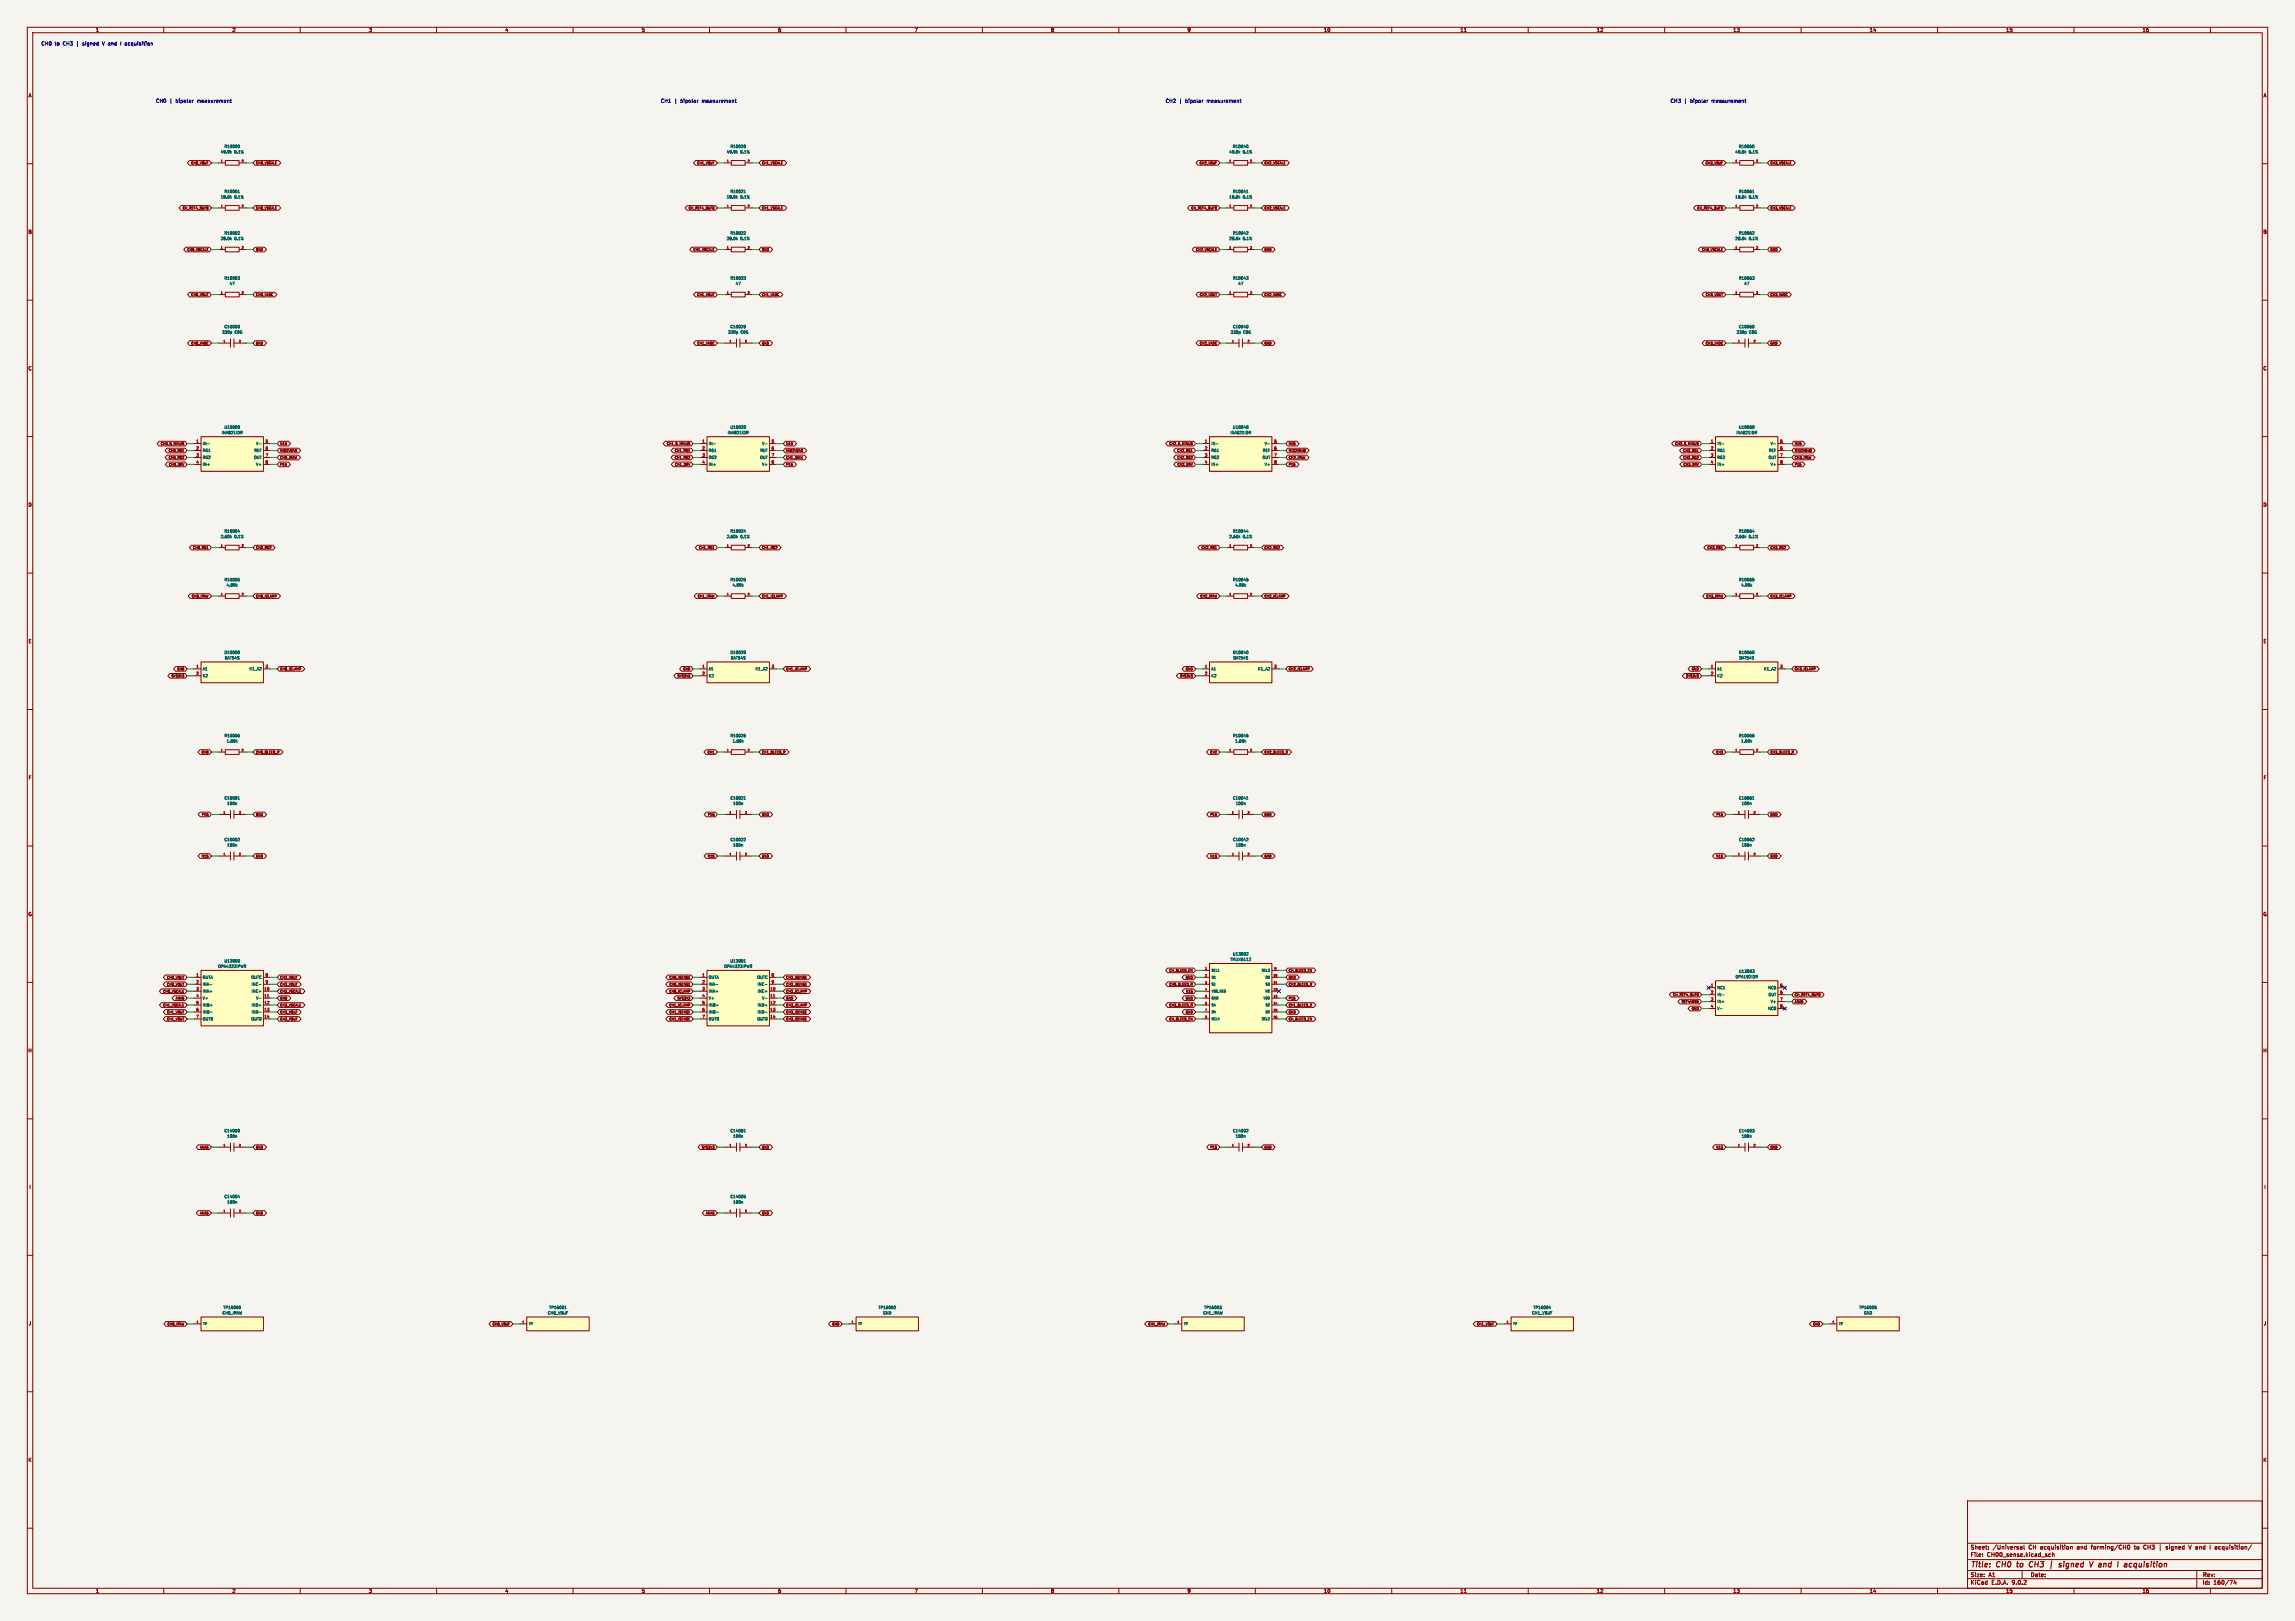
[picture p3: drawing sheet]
<svg xmlns="http://www.w3.org/2000/svg" width="841mm" height="594mm" viewBox="0 0 841 594" stroke-linecap="round" stroke-linejoin="round" font-family="sans-serif">
<defs><g id="words">
<g font-size="2.8" fill="#840000">
<text x="722" y="574.9">Title:</text>
<text x="731.7" y="574.9">CH0</text>
<text x="740" y="574.9">to</text>
<text x="745.3" y="574.9">CH3</text>
<text x="753.6" y="574.9">|</text>
<text x="757.8" y="574.9">signed</text>
<text x="769.8" y="574.9">V and</text>
<text x="781.6" y="574.9">I</text>
<text x="784.9" y="574.9">acquisition</text>
</g>
<g font-size="2.1" fill="#840000">
<text x="722" y="568">Sheet:</text>
<text x="730.2" y="568">/Universal</text>
<text x="743.5" y="568">CH acquisition</text>
<text x="761.4" y="568">and</text>
<text x="766.8" y="568">forming/CH0</text>
<text x="782.7" y="568">to</text>
<text x="786.2" y="568">CH3</text>
<text x="792" y="568">|</text>
<text x="794.8" y="568">signed</text>
<text x="803.4" y="568">V and</text>
<text x="811.3" y="568">I acquisition/</text>
<text x="722" y="570.7">File:</text>
<text x="728.1" y="570.7">CH00_sense.kicad_sch</text>
<text x="722" y="580.9">KiCad</text>
<text x="722" y="578.1">Size:</text>
<text x="728.7" y="578.1">A1</text>
<text x="729.7" y="580.9">E.D.A.</text>
<text x="737.3" y="580.9">9.0.2</text>
<text x="744" y="578.1">Date:</text>
<text x="807" y="578.3">Rev:</text>
<text x="807" y="580.9">Id:</text>
<text x="811.1" y="580.9">160/74</text>
</g>
<g font-size="1.8" fill="#840000">
<text x="35" y="11.9">1</text>
<text x="85" y="11.9">2</text>
<text x="135" y="11.9">3</text>
<text x="185" y="11.9">4</text>
<text x="235" y="11.9">5</text>
<text x="285" y="11.9">6</text>
<text x="335" y="11.9">7</text>
<text x="385" y="11.9">8</text>
<text x="435" y="11.9">9</text>
<text x="485" y="11.9">10</text>
<text x="535" y="11.9">11</text>
<text x="585" y="11.9">12</text>
<text x="635" y="11.9">13</text>
<text x="685" y="11.9">14</text>
<text x="735" y="11.9">15</text>
<text x="785" y="11.9">16</text>
<text x="10.3" y="35.9">A</text>
<text x="829.3" y="35.9">A</text>
<text x="10.3" y="85.9">B</text>
<text x="829.2" y="85.9">B</text>
<text x="10.3" y="135.9">C</text>
<text x="829.2" y="135.9">C</text>
<text x="10.3" y="185.9">D</text>
<text x="829.2" y="185.9">D</text>
<text x="10.3" y="235.9">E</text>
<text x="829.3" y="235.9">E</text>
<text x="10.3" y="285.9">F</text>
<text x="829.3" y="285.9">F</text>
<text x="10.3" y="335.9">G</text>
<text x="829.2" y="335.9">G</text>
<text x="10.2" y="385.9">H</text>
<text x="829.2" y="385.9">H</text>
<text x="10.6" y="435.9">I</text>
<text x="829.6" y="435.9">I</text>
<text x="10.4" y="485.9">J</text>
<text x="829.4" y="485.9">J</text>
<text x="10.3" y="535.9">K</text>
<text x="829.2" y="535.9">K</text>
<text x="35" y="583.9">1</text>
<text x="85" y="583.9">2</text>
<text x="135" y="583.9">3</text>
<text x="185" y="583.9">4</text>
<text x="235" y="583.9">5</text>
<text x="285" y="583.9">6</text>
<text x="335" y="583.9">7</text>
<text x="385" y="583.9">8</text>
<text x="435" y="583.9">9</text>
<text x="485" y="583.9">10</text>
<text x="535" y="583.9">11</text>
<text x="585" y="583.9">12</text>
<text x="635" y="583.9">13</text>
<text x="685" y="583.9">14</text>
<text x="735" y="583.9">15</text>
<text x="785" y="583.9">16</text>
</g>
<g font-size="1.8" fill="#0000c2">
<text x="15" y="16.7">CH0</text>
<text x="20.1" y="16.7">to</text>
<text x="23.2" y="16.7">CH3</text>
<text x="28.3" y="16.7">|</text>
<text x="30.7" y="16.7">signed</text>
<text x="38.2" y="16.7">V and</text>
<text x="45.2" y="16.7">I</text>
<text x="47" y="16.7">acquisition</text>
<text x="57" y="37.7">CH0</text>
<text x="62.1" y="37.7">|</text>
<text x="64.5" y="37.7">bipolar</text>
<text x="72.5" y="37.7">measurement</text>
<text x="242" y="37.7">CH1</text>
<text x="247.1" y="37.7">|</text>
<text x="249.5" y="37.7">bipolar</text>
<text x="257.5" y="37.7">measurement</text>
<text x="427" y="37.7">CH2</text>
<text x="432.1" y="37.7">|</text>
<text x="434.5" y="37.7">bipolar</text>
<text x="442.5" y="37.7">measurement</text>
<text x="612" y="37.7">CH3</text>
<text x="617.1" y="37.7">|</text>
<text x="619.5" y="37.7">bipolar</text>
<text x="627.5" y="37.7">measurement</text>
</g>
<g font-size="1.4" fill="#006464">
<text x="80.7" y="56.4">49.9k</text>
<text x="82.1" y="54.4">R10000</text>
<text x="85.9" y="56.4">0.1%</text>
<text x="266.2" y="56.4">49.9k</text>
<text x="267.5" y="54.4">R10020</text>
<text x="271.3" y="56.4">0.1%</text>
<text x="450.3" y="56.4">49.9k</text>
<text x="451.7" y="54.4">R10040</text>
<text x="455.5" y="56.4">0.1%</text>
<text x="635.7" y="56.4">49.9k</text>
<text x="637.1" y="54.4">R10060</text>
<text x="640.9" y="56.4">0.1%</text>
<text x="82.1" y="70.9">R10001</text>
<text x="267.5" y="70.9">R10021</text>
<text x="451.7" y="70.9">R10041</text>
<text x="637.1" y="70.9">R10061</text>
<text x="80.7" y="72.9">18.0k</text>
<text x="85.9" y="72.9">0.1%</text>
<text x="266.2" y="72.9">18.0k</text>
<text x="271.3" y="72.9">0.1%</text>
<text x="450.3" y="72.9">18.0k</text>
<text x="455.5" y="72.9">0.1%</text>
<text x="635.7" y="72.9">18.0k</text>
<text x="640.9" y="72.9">0.1%</text>
<text x="80.7" y="88.2">28.0k</text>
<text x="82.1" y="86.2">R10002</text>
<text x="85.9" y="88.2">0.1%</text>
<text x="266.2" y="88.2">28.0k</text>
<text x="267.5" y="86.2">R10022</text>
<text x="271.3" y="88.2">0.1%</text>
<text x="450.3" y="88.2">28.0k</text>
<text x="451.7" y="86.2">R10042</text>
<text x="455.5" y="88.2">0.1%</text>
<text x="635.7" y="88.2">28.0k</text>
<text x="637.1" y="86.2">R10062</text>
<text x="640.9" y="88.2">0.1%</text>
<text x="82.1" y="102.7">R10003</text>
<text x="84" y="104.7">47</text>
<text x="267.5" y="102.7">R10023</text>
<text x="269.4" y="104.7">47</text>
<text x="451.7" y="102.7">R10043</text>
<text x="453.6" y="104.7">47</text>
<text x="637.1" y="102.7">R10063</text>
<text x="639" y="104.7">47</text>
<text x="81.2" y="122.5">330p</text>
<text x="82.1" y="120.5">C10000</text>
<text x="86" y="122.5">C0G</text>
<text x="266.6" y="122.5">330p</text>
<text x="267.5" y="120.5">C10020</text>
<text x="271.4" y="122.5">C0G</text>
<text x="450.8" y="122.5">330p</text>
<text x="451.7" y="120.5">C10040</text>
<text x="455.6" y="122.5">C0G</text>
<text x="636.2" y="122.5">330p</text>
<text x="637.1" y="120.5">C10060</text>
<text x="641" y="122.5">C0G</text>
<text x="81.1" y="159.3">INA821IDR</text>
<text x="82.1" y="157.3">U10000</text>
<text x="266.5" y="159.3">INA821IDR</text>
<text x="267.5" y="157.3">U10020</text>
<text x="450.7" y="159.3">INA821IDR</text>
<text x="451.6" y="157.3">U10040</text>
<text x="636.1" y="159.3">INA821IDR</text>
<text x="637" y="157.3">U10060</text>
<text x="74.2" y="163.3">IN-</text>
<text x="74.2" y="165.8">RG1</text>
<text x="93" y="165.8">REF</text>
<text x="93.7" y="163.3">V-</text>
<text x="259.6" y="163.3">IN-</text>
<text x="259.6" y="165.8">RG1</text>
<text x="278.4" y="165.8">REF</text>
<text x="279.1" y="163.3">V-</text>
<text x="443.7" y="163.3">IN-</text>
<text x="443.7" y="165.8">RG1</text>
<text x="462.6" y="165.8">REF</text>
<text x="463.2" y="163.3">V-</text>
<text x="629.1" y="163.3">IN-</text>
<text x="629.1" y="165.8">RG1</text>
<text x="648" y="165.8">REF</text>
<text x="648.7" y="163.3">V-</text>
<text x="74.2" y="168.4">RG2</text>
<text x="74.2" y="170.9">IN+</text>
<text x="92.9" y="168.4">OUT</text>
<text x="93.7" y="170.9">V+</text>
<text x="259.6" y="168.4">RG2</text>
<text x="259.6" y="170.9">IN+</text>
<text x="278.3" y="168.4">OUT</text>
<text x="279.1" y="170.9">V+</text>
<text x="443.7" y="168.4">RG2</text>
<text x="443.7" y="170.9">IN+</text>
<text x="462.5" y="168.4">OUT</text>
<text x="463.2" y="170.9">V+</text>
<text x="629.1" y="168.4">RG2</text>
<text x="629.1" y="170.9">IN+</text>
<text x="647.9" y="168.4">OUT</text>
<text x="648.7" y="170.9">V+</text>
<text x="80.7" y="197.4">2.60k</text>
<text x="82.1" y="195.4">R10004</text>
<text x="85.9" y="197.4">0.1%</text>
<text x="266.2" y="197.4">2.60k</text>
<text x="267.5" y="195.4">R10024</text>
<text x="271.3" y="197.4">0.1%</text>
<text x="450.3" y="197.4">2.60k</text>
<text x="451.7" y="195.4">R10044</text>
<text x="455.5" y="197.4">0.1%</text>
<text x="635.7" y="197.4">2.60k</text>
<text x="637.1" y="195.4">R10064</text>
<text x="640.9" y="197.4">0.1%</text>
<text x="82.1" y="213.2">R10005</text>
<text x="82.9" y="215.2">4.99k</text>
<text x="267.5" y="213.2">R10025</text>
<text x="268.3" y="215.2">4.99k</text>
<text x="451.7" y="213.2">R10045</text>
<text x="452.5" y="215.2">4.99k</text>
<text x="637.1" y="213.2">R10065</text>
<text x="637.9" y="215.2">4.99k</text>
<text x="82.1" y="239.8">D10000</text>
<text x="267.5" y="239.8">D10020</text>
<text x="451.7" y="239.8">D10040</text>
<text x="637.1" y="239.8">D10060</text>
<text x="74.2" y="245.8">A1</text>
<text x="82.2" y="241.8">BAT54S</text>
<text x="91.2" y="245.8">K1_A2</text>
<text x="259.6" y="245.8">A1</text>
<text x="267.6" y="241.8">BAT54S</text>
<text x="276.7" y="245.8">K1_A2</text>
<text x="443.7" y="245.8">A1</text>
<text x="451.8" y="241.8">BAT54S</text>
<text x="460.8" y="245.8">K1_A2</text>
<text x="629.1" y="245.8">A1</text>
<text x="637.2" y="241.8">BAT54S</text>
<text x="646.2" y="245.8">K1_A2</text>
<text x="74.2" y="248.4">K2</text>
<text x="259.6" y="248.4">K2</text>
<text x="443.7" y="248.4">K2</text>
<text x="629.1" y="248.4">K2</text>
<text x="82.1" y="270.3">R10006</text>
<text x="82.9" y="272.3">1.00k</text>
<text x="267.5" y="270.3">R10026</text>
<text x="268.3" y="272.3">1.00k</text>
<text x="451.7" y="270.3">R10046</text>
<text x="452.5" y="272.3">1.00k</text>
<text x="637.1" y="270.3">R10066</text>
<text x="637.9" y="272.3">1.00k</text>
<text x="82.1" y="293.2">C10001</text>
<text x="267.5" y="293.2">C10021</text>
<text x="451.7" y="293.2">C10041</text>
<text x="637.1" y="293.2">C10061</text>
<text x="83.1" y="295.2">100n</text>
<text x="268.5" y="295.2">100n</text>
<text x="452.7" y="295.2">100n</text>
<text x="638.1" y="295.2">100n</text>
<text x="82.1" y="308.4">C10002</text>
<text x="83.1" y="310.4">100n</text>
<text x="267.5" y="308.4">C10022</text>
<text x="268.5" y="310.4">100n</text>
<text x="451.7" y="308.4">C10042</text>
<text x="452.7" y="310.4">100n</text>
<text x="637.1" y="308.4">C10062</text>
<text x="638.1" y="310.4">100n</text>
<text x="82.1" y="352.9">U13000</text>
<text x="267.5" y="352.9">U13001</text>
<text x="450.7" y="352.3">TMUX6112</text>
<text x="451.6" y="350.3">U13002</text>
<text x="74.2" y="358.9">OUTA</text>
<text x="79.8" y="354.9">OPA4323IPWR</text>
<text x="91.9" y="358.9">OUTC</text>
<text x="259.6" y="358.9">OUTA</text>
<text x="265.2" y="354.9">OPA4323IPWR</text>
<text x="277.3" y="358.9">OUTC</text>
<text x="635.8" y="358.7">OPA192IDR</text>
<text x="637" y="356.7">U13003</text>
<text x="74.2" y="361.4">INA-</text>
<text x="74.2" y="363.9">INA+</text>
<text x="92" y="361.4">INC-</text>
<text x="92" y="363.9">INC+</text>
<text x="259.6" y="361.4">INA-</text>
<text x="259.6" y="363.9">INA+</text>
<text x="277.4" y="361.4">INC-</text>
<text x="277.4" y="363.9">INC+</text>
<text x="629.1" y="362.7">NC1</text>
<text x="629.1" y="365.2">IN-</text>
<text x="647.8" y="362.7">NC5</text>
<text x="647.9" y="365.2">OUT</text>
<text x="74.2" y="366.5">V+</text>
<text x="74.2" y="369">INB+</text>
<text x="74.2" y="371.6">INB-</text>
<text x="92" y="369">IND+</text>
<text x="92" y="371.6">IND-</text>
<text x="93.7" y="366.5">V-</text>
<text x="259.6" y="366.5">V+</text>
<text x="259.6" y="369">INB+</text>
<text x="259.6" y="371.6">INB-</text>
<text x="277.4" y="369">IND+</text>
<text x="277.4" y="371.6">IND-</text>
<text x="279.1" y="366.5">V-</text>
<text x="629.1" y="367.8">IN+</text>
<text x="629.1" y="370.3">V-</text>
<text x="647.8" y="370.3">NC8</text>
<text x="648.7" y="367.8">V+</text>
<text x="74.2" y="374.1">OUTB</text>
<text x="91.9" y="374.1">OUTD</text>
<text x="259.6" y="374.1">OUTB</text>
<text x="277.3" y="374.1">OUTD</text>
<text x="82.1" y="415.1">C14000</text>
<text x="83.1" y="417.1">100n</text>
<text x="267.5" y="415.1">C14001</text>
<text x="268.5" y="417.1">100n</text>
<text x="451.7" y="415.1">C14002</text>
<text x="452.7" y="417.1">100n</text>
<text x="637.1" y="415.1">C14003</text>
<text x="638.1" y="417.1">100n</text>
<text x="82.1" y="439.2">C14004</text>
<text x="83.1" y="441.2">100n</text>
<text x="267.5" y="439.2">C14005</text>
<text x="268.5" y="441.2">100n</text>
<text x="81.7" y="479.9">TP16000</text>
<text x="201.1" y="479.9">TP16001</text>
<text x="321.7" y="479.9">TP16002</text>
<text x="441.1" y="479.9">TP16003</text>
<text x="561.8" y="479.9">TP16004</text>
<text x="681.1" y="479.9">TP16005</text>
<text x="81.3" y="481.9">CH0_IRAW</text>
<text x="200.6" y="481.9">CH0_VBUF</text>
<text x="323.5" y="481.9">GND</text>
<text x="440.8" y="481.9">CH1_IRAW</text>
<text x="561.3" y="481.9">CH1_VBUF</text>
<text x="682.9" y="481.9">GND</text>
</g>
<g font-size="1.4" fill="#a90000">
<text x="71.8" y="162.3">1</text>
<text x="71.8" y="164.8">2</text>
<text x="71.8" y="167.4">3</text>
<text x="97.2" y="162.3">5</text>
<text x="97.2" y="164.8">6</text>
<text x="97.2" y="167.4">7</text>
<text x="257.2" y="162.3">1</text>
<text x="257.2" y="164.8">2</text>
<text x="257.2" y="167.4">3</text>
<text x="282.6" y="162.3">5</text>
<text x="282.6" y="164.8">6</text>
<text x="282.6" y="167.4">7</text>
<text x="441.4" y="162.3">1</text>
<text x="441.4" y="164.8">2</text>
<text x="441.4" y="167.4">3</text>
<text x="466.8" y="162.3">5</text>
<text x="466.8" y="164.8">6</text>
<text x="466.8" y="167.4">7</text>
<text x="626.8" y="162.3">1</text>
<text x="626.8" y="164.8">2</text>
<text x="626.8" y="167.4">3</text>
<text x="652.2" y="162.3">5</text>
<text x="652.2" y="164.8">6</text>
<text x="652.2" y="167.4">7</text>
<text x="71.8" y="169.9">4</text>
<text x="97.2" y="169.9">8</text>
<text x="257.2" y="169.9">4</text>
<text x="282.6" y="169.9">8</text>
<text x="441.4" y="169.9">4</text>
<text x="466.8" y="169.9">8</text>
<text x="626.8" y="169.9">4</text>
<text x="652.2" y="169.9">8</text>
<text x="71.8" y="244.9">1</text>
<text x="97.2" y="244.9">3</text>
<text x="257.2" y="244.9">1</text>
<text x="282.6" y="244.9">3</text>
<text x="441.4" y="244.9">1</text>
<text x="466.8" y="244.9">3</text>
<text x="626.8" y="244.9">1</text>
<text x="652.2" y="244.9">3</text>
<text x="71.8" y="247.4">2</text>
<text x="257.2" y="247.4">2</text>
<text x="441.4" y="247.4">2</text>
<text x="626.8" y="247.4">2</text>
<text x="71.8" y="357.9">1</text>
<text x="97.2" y="357.9">8</text>
<text x="257.2" y="357.9">1</text>
<text x="282.6" y="357.9">8</text>
<text x="71.8" y="360.4">2</text>
<text x="71.8" y="363">3</text>
<text x="71.8" y="365.5">4</text>
<text x="96.7" y="363">10</text>
<text x="96.7" y="365.5">11</text>
<text x="97.2" y="360.4">9</text>
<text x="257.2" y="360.4">2</text>
<text x="257.2" y="363">3</text>
<text x="257.2" y="365.5">4</text>
<text x="282.1" y="363">10</text>
<text x="282.1" y="365.5">11</text>
<text x="282.6" y="360.4">9</text>
<text x="626.8" y="361.7">1</text>
<text x="626.8" y="364.2">2</text>
<text x="652.2" y="361.7">5</text>
<text x="652.2" y="364.2">6</text>
<text x="71.8" y="368">5</text>
<text x="71.8" y="370.6">6</text>
<text x="96.7" y="368">12</text>
<text x="96.7" y="370.6">13</text>
<text x="257.2" y="368">5</text>
<text x="257.2" y="370.6">6</text>
<text x="282.1" y="368">12</text>
<text x="282.1" y="370.6">13</text>
<text x="626.8" y="366.8">3</text>
<text x="626.8" y="369.3">4</text>
<text x="652.2" y="366.8">7</text>
<text x="652.2" y="369.3">8</text>
<text x="71.8" y="373.1">7</text>
<text x="96.7" y="373.1">14</text>
<text x="257.2" y="373.1">7</text>
<text x="282.1" y="373.1">14</text>
</g>
<g font-size="1.2" fill="#840000">
<text x="69.8" y="60.4">CH0_VBUF</text>
<text x="93.7" y="60.4">CH0_VSCALE</text>
<text x="255.3" y="60.4">CH1_VBUF</text>
<text x="279.1" y="60.4">CH1_VSCALE</text>
<text x="439.4" y="60.4">CH2_VBUF</text>
<text x="463.2" y="60.4">CH2_VSCALE</text>
<text x="624.8" y="60.4">CH3_VBUF</text>
<text x="648.7" y="60.4">CH3_VSCALE</text>
<text x="66.8" y="76.9">CH_REF4_BUF0</text>
<text x="93.7" y="76.9">CH0_VSCALE</text>
<text x="252.2" y="76.9">CH_REF4_BUF0</text>
<text x="279.1" y="76.9">CH1_VSCALE</text>
<text x="436.3" y="76.9">CH_REF4_BUF0</text>
<text x="463.2" y="76.9">CH2_VSCALE</text>
<text x="621.7" y="76.9">CH_REF4_BUF0</text>
<text x="648.7" y="76.9">CH3_VSCALE</text>
<text x="68.5" y="92.2">CH0_VSCALE</text>
<text x="93.7" y="92.2">GND</text>
<text x="253.9" y="92.2">CH1_VSCALE</text>
<text x="279.1" y="92.2">GND</text>
<text x="438" y="92.2">CH2_VSCALE</text>
<text x="463.2" y="92.2">GND</text>
<text x="623.4" y="92.2">CH3_VSCALE</text>
<text x="648.7" y="92.2">GND</text>
<text x="69.9" y="108.7">CH0_VOUT</text>
<text x="93.7" y="108.7">CH0_VADC</text>
<text x="255.3" y="108.7">CH1_VOUT</text>
<text x="279.1" y="108.7">CH1_VADC</text>
<text x="439.4" y="108.7">CH2_VOUT</text>
<text x="463.2" y="108.7">CH2_VADC</text>
<text x="624.9" y="108.7">CH3_VOUT</text>
<text x="648.7" y="108.7">CH3_VADC</text>
<text x="69.9" y="126.4">CH0_VADC</text>
<text x="93.7" y="126.4">GND</text>
<text x="255.3" y="126.4">CH1_VADC</text>
<text x="279.1" y="126.4">GND</text>
<text x="439.4" y="126.4">CH2_VADC</text>
<text x="463.2" y="126.4">GND</text>
<text x="624.9" y="126.4">CH3_VADC</text>
<text x="648.7" y="126.4">GND</text>
<text x="58.7" y="163.3">CH0_S_MINUS</text>
<text x="61.6" y="165.8">CH0_RG1</text>
<text x="102.6" y="163.3">N15</text>
<text x="102.6" y="165.8">MID2V048</text>
<text x="244.1" y="163.3">CH1_S_MINUS</text>
<text x="247" y="165.8">CH1_RG1</text>
<text x="288" y="165.8">MID2V048</text>
<text x="288" y="163.3">N15</text>
<text x="428.3" y="163.3">CH2_S_MINUS</text>
<text x="431.2" y="165.8">CH2_RG1</text>
<text x="472.1" y="165.8">MID2V048</text>
<text x="472.1" y="163.3">N15</text>
<text x="613.7" y="163.3">CH3_S_MINUS</text>
<text x="616.6" y="165.8">CH3_RG1</text>
<text x="657.5" y="163.3">N15</text>
<text x="657.5" y="165.8">MID2V048</text>
<text x="61.6" y="168.4">CH0_RG2</text>
<text x="61.7" y="170.9">CH0_DRV</text>
<text x="102.6" y="170.9">P15</text>
<text x="102.6" y="168.4">CH0_IRAW</text>
<text x="247" y="168.4">CH1_RG2</text>
<text x="247.1" y="170.9">CH1_DRV</text>
<text x="288" y="170.9">P15</text>
<text x="288" y="168.4">CH1_IRAW</text>
<text x="431.2" y="168.4">CH2_RG2</text>
<text x="431.3" y="170.9">CH2_DRV</text>
<text x="472.1" y="170.9">P15</text>
<text x="472.1" y="168.4">CH2_IRAW</text>
<text x="616.6" y="168.4">CH3_RG2</text>
<text x="616.7" y="170.9">CH3_DRV</text>
<text x="657.5" y="168.4">CH3_IRAW</text>
<text x="657.5" y="170.9">P15</text>
<text x="70.5" y="201.4">CH0_RG1</text>
<text x="93.7" y="201.4">CH0_RG2</text>
<text x="255.9" y="201.4">CH1_RG1</text>
<text x="279.1" y="201.4">CH1_RG2</text>
<text x="440.1" y="201.4">CH2_RG1</text>
<text x="463.2" y="201.4">CH2_RG2</text>
<text x="625.5" y="201.4">CH3_RG1</text>
<text x="648.7" y="201.4">CH3_RG2</text>
<text x="70.1" y="219.2">CH0_IRAW</text>
<text x="93.7" y="219.2">CH0_ICLAMP</text>
<text x="255.5" y="219.2">CH1_IRAW</text>
<text x="279.1" y="219.2">CH1_ICLAMP</text>
<text x="439.6" y="219.2">CH2_IRAW</text>
<text x="463.2" y="219.2">CH2_ICLAMP</text>
<text x="625.1" y="219.2">CH3_IRAW</text>
<text x="648.7" y="219.2">CH3_ICLAMP</text>
<text x="64.7" y="245.8">GND</text>
<text x="102.6" y="245.8">CH0_ICLAMP</text>
<text x="250.2" y="245.8">GND</text>
<text x="288" y="245.8">CH1_ICLAMP</text>
<text x="434.3" y="245.8">GND</text>
<text x="472.1" y="245.8">CH2_ICLAMP</text>
<text x="619.7" y="245.8">GND</text>
<text x="657.5" y="245.8">CH3_ICLAMP</text>
<text x="62.6" y="248.4">SYS3V3</text>
<text x="248.1" y="248.4">SYS3V3</text>
<text x="432.2" y="248.4">SYS3V3</text>
<text x="617.6" y="248.4">SYS3V3</text>
<text x="73.7" y="276.3">CH0</text>
<text x="93.7" y="276.3">CH0_BLEED_R</text>
<text x="259.1" y="276.3">CH1</text>
<text x="279.1" y="276.3">CH1_BLEED_R</text>
<text x="443.2" y="276.3">CH2</text>
<text x="463.2" y="276.3">CH2_BLEED_R</text>
<text x="628.7" y="276.3">CH3</text>
<text x="648.7" y="276.3">CH3_BLEED_R</text>
<text x="73.8" y="299.2">P15</text>
<text x="93.7" y="299.2">GND</text>
<text x="259.2" y="299.2">P15</text>
<text x="279.1" y="299.2">GND</text>
<text x="443.3" y="299.2">P15</text>
<text x="463.2" y="299.2">GND</text>
<text x="628.7" y="299.2">P15</text>
<text x="648.7" y="299.2">GND</text>
<text x="73.7" y="314.4">N15</text>
<text x="93.7" y="314.4">GND</text>
<text x="259.1" y="314.4">N15</text>
<text x="279.1" y="314.4">GND</text>
<text x="443.3" y="314.4">N15</text>
<text x="463.2" y="314.4">GND</text>
<text x="628.7" y="314.4">N15</text>
<text x="648.7" y="314.4">GND</text>
<text x="61" y="358.9">CH0_VOUT</text>
<text x="102.6" y="358.9">CH2_VOUT</text>
<text x="245.1" y="358.9">CH0_ISENSE</text>
<text x="288" y="358.9">CH2_ISENSE</text>
<text x="428.3" y="356.3">CH_BLEED_EN</text>
<text x="434.3" y="358.9">GND</text>
<text x="472.1" y="356.3">CH_BLEED_EN</text>
<text x="472.1" y="358.9">GND</text>
<text x="59.6" y="363.9">CH0_VSCALE</text>
<text x="61" y="361.4">CH0_VOUT</text>
<text x="102.6" y="361.4">CH2_VOUT</text>
<text x="102.6" y="363.9">CH2_VSCALE</text>
<text x="245.1" y="363.9">CH0_ICLAMP</text>
<text x="245.1" y="361.4">CH0_ISENSE</text>
<text x="288" y="361.4">CH2_ISENSE</text>
<text x="288" y="363.9">CH2_ICLAMP</text>
<text x="428.3" y="361.4">CH0_BLEED_R</text>
<text x="434.4" y="363.9">N15</text>
<text x="472.1" y="361.4">CH2_BLEED_R</text>
<text x="612.9" y="365.2">CH_REF4_BUF0</text>
<text x="657.5" y="365.2">CH_REF4_BUF0</text>
<text x="59.6" y="369">CH1_VSCALE</text>
<text x="61" y="371.6">CH1_VOUT</text>
<text x="64.2" y="366.5">ANA5</text>
<text x="102.6" y="366.5">GND</text>
<text x="102.6" y="369">CH3_VSCALE</text>
<text x="102.6" y="371.6">CH3_VOUT</text>
<text x="245.1" y="369">CH1_ICLAMP</text>
<text x="245.1" y="371.6">CH1_ISENSE</text>
<text x="248.1" y="366.5">SYS3V3</text>
<text x="288" y="366.5">GND</text>
<text x="288" y="369">CH3_ICLAMP</text>
<text x="288" y="371.6">CH3_ISENSE</text>
<text x="428.3" y="369">CH3_BLEED_R</text>
<text x="434.3" y="366.5">GND</text>
<text x="434.3" y="371.6">GND</text>
<text x="472.1" y="366.5">P15</text>
<text x="472.1" y="369">CH1_BLEED_R</text>
<text x="472.1" y="371.6">GND</text>
<text x="616" y="367.7">REF4V096</text>
<text x="619.7" y="370.3">GND</text>
<text x="657.5" y="367.7">ANA5</text>
<text x="61" y="374.1">CH1_VOUT</text>
<text x="102.6" y="374.1">CH3_VOUT</text>
<text x="245.1" y="374.1">CH1_ISENSE</text>
<text x="288" y="374.1">CH3_ISENSE</text>
<text x="428.3" y="374.1">CH_BLEED_EN</text>
<text x="472.1" y="374.1">CH_BLEED_EN</text>
<text x="73.1" y="421.1">ANA5</text>
<text x="93.7" y="421.1">GND</text>
<text x="257" y="421.1">SYS3V3</text>
<text x="279.1" y="421.1">GND</text>
<text x="443.3" y="421.1">P15</text>
<text x="463.2" y="421.1">GND</text>
<text x="628.7" y="421.1">N15</text>
<text x="648.7" y="421.1">GND</text>
<text x="73.1" y="445.2">ANA5</text>
<text x="93.7" y="445.2">GND</text>
<text x="258.5" y="445.2">ANA5</text>
<text x="279.1" y="445.2">GND</text>
<text x="61.2" y="485.9">CH0_IRAW</text>
<text x="180.3" y="485.9">CH0_VBUF</text>
<text x="304.8" y="485.9">GND</text>
<text x="420.6" y="485.9">CH1_IRAW</text>
<text x="541" y="485.9">CH1_VBUF</text>
<text x="664.2" y="485.9">GND</text>
</g>
<g font-size="1.1" fill="#006464">
<text x="443.9" y="356.2">SEL1</text>
<text x="443.9" y="358.8">D1</text>
<text x="462.2" y="356.2">SEL3</text>
<text x="463.5" y="358.8">D3</text>
<text x="443.9" y="361.3">S1</text>
<text x="443.9" y="363.9">VSS_NEG</text>
<text x="463.5" y="363.9">NC</text>
<text x="463.6" y="361.3">S3</text>
<text x="443.9" y="366.4">GND</text>
<text x="443.9" y="368.9">S4</text>
<text x="443.9" y="371.5">D4</text>
<text x="462.8" y="366.4">VDD</text>
<text x="463.5" y="371.5">D2</text>
<text x="463.6" y="368.9">S2</text>
<text x="443.9" y="374">SEL4</text>
<text x="462.2" y="374">SEL2</text>
<text x="74.3" y="485.8">TP</text>
<text x="193.7" y="485.8">TP</text>
<text x="314.3" y="485.8">TP</text>
<text x="433.7" y="485.8">TP</text>
<text x="554.4" y="485.8">TP</text>
<text x="673.8" y="485.8">TP</text>
</g>
<g font-size="1" fill="#a90000">
<text x="80.8" y="59.4">1</text>
<text x="88.4" y="59.4">2</text>
<text x="266.2" y="59.4">1</text>
<text x="273.8" y="59.4">2</text>
<text x="450.4" y="59.4">1</text>
<text x="458" y="59.4">2</text>
<text x="635.8" y="59.4">1</text>
<text x="643.4" y="59.4">2</text>
<text x="80.8" y="75.9">1</text>
<text x="88.4" y="75.9">2</text>
<text x="266.2" y="75.9">1</text>
<text x="273.8" y="75.9">2</text>
<text x="450.4" y="75.9">1</text>
<text x="458" y="75.9">2</text>
<text x="635.8" y="75.9">1</text>
<text x="643.4" y="75.9">2</text>
<text x="80.8" y="91.2">1</text>
<text x="88.4" y="91.2">2</text>
<text x="266.2" y="91.2">1</text>
<text x="273.8" y="91.2">2</text>
<text x="450.4" y="91.2">1</text>
<text x="458" y="91.2">2</text>
<text x="635.8" y="91.2">1</text>
<text x="643.4" y="91.2">2</text>
<text x="80.8" y="107.7">1</text>
<text x="88.4" y="107.7">2</text>
<text x="266.2" y="107.7">1</text>
<text x="273.8" y="107.7">2</text>
<text x="450.4" y="107.7">1</text>
<text x="458" y="107.7">2</text>
<text x="635.8" y="107.7">1</text>
<text x="643.4" y="107.7">2</text>
<text x="81.7" y="125.5">1</text>
<text x="87.5" y="125.5">2</text>
<text x="267.2" y="125.5">1</text>
<text x="272.9" y="125.5">2</text>
<text x="451.3" y="125.5">1</text>
<text x="457" y="125.5">2</text>
<text x="636.7" y="125.5">1</text>
<text x="642.4" y="125.5">2</text>
<text x="80.8" y="200.4">1</text>
<text x="88.4" y="200.4">2</text>
<text x="266.2" y="200.4">1</text>
<text x="273.8" y="200.4">2</text>
<text x="450.4" y="200.4">1</text>
<text x="458" y="200.4">2</text>
<text x="635.8" y="200.4">1</text>
<text x="643.4" y="200.4">2</text>
<text x="80.8" y="218.2">1</text>
<text x="88.4" y="218.2">2</text>
<text x="266.2" y="218.2">1</text>
<text x="273.8" y="218.2">2</text>
<text x="450.4" y="218.2">1</text>
<text x="458" y="218.2">2</text>
<text x="635.8" y="218.2">1</text>
<text x="643.4" y="218.2">2</text>
<text x="80.8" y="275.3">1</text>
<text x="88.4" y="275.3">2</text>
<text x="266.2" y="275.3">1</text>
<text x="273.8" y="275.3">2</text>
<text x="450.4" y="275.3">1</text>
<text x="458" y="275.3">2</text>
<text x="635.8" y="275.3">1</text>
<text x="643.4" y="275.3">2</text>
<text x="81.7" y="298.2">1</text>
<text x="87.5" y="298.2">2</text>
<text x="267.2" y="298.2">1</text>
<text x="272.9" y="298.2">2</text>
<text x="451.3" y="298.2">1</text>
<text x="457" y="298.2">2</text>
<text x="636.7" y="298.2">1</text>
<text x="642.4" y="298.2">2</text>
<text x="81.7" y="313.4">1</text>
<text x="87.5" y="313.4">2</text>
<text x="267.2" y="313.4">1</text>
<text x="272.9" y="313.4">2</text>
<text x="451.3" y="313.4">1</text>
<text x="457" y="313.4">2</text>
<text x="636.7" y="313.4">1</text>
<text x="642.4" y="313.4">2</text>
<text x="441.5" y="355.3">1</text>
<text x="441.5" y="357.9">2</text>
<text x="466.5" y="357.9">10</text>
<text x="466.9" y="355.3">9</text>
<text x="441.5" y="360.4">3</text>
<text x="441.5" y="363">4</text>
<text x="441.5" y="365.5">5</text>
<text x="466.5" y="360.4">11</text>
<text x="466.5" y="363">12</text>
<text x="466.5" y="365.5">13</text>
<text x="441.5" y="368">6</text>
<text x="441.5" y="370.6">7</text>
<text x="466.5" y="368">14</text>
<text x="466.5" y="370.6">15</text>
<text x="441.5" y="373.1">8</text>
<text x="466.5" y="373.1">16</text>
<text x="81.7" y="420.1">1</text>
<text x="87.5" y="420.1">2</text>
<text x="267.2" y="420.1">1</text>
<text x="272.9" y="420.1">2</text>
<text x="451.3" y="420.1">1</text>
<text x="457" y="420.1">2</text>
<text x="636.7" y="420.1">1</text>
<text x="642.4" y="420.1">2</text>
<text x="81.7" y="444.2">1</text>
<text x="87.5" y="444.2">2</text>
<text x="267.2" y="444.2">1</text>
<text x="272.9" y="444.2">2</text>
<text x="71.9" y="484.9">1</text>
<text x="191.3" y="484.9">1</text>
<text x="311.9" y="484.9">1</text>
<text x="431.3" y="484.9">1</text>
<text x="552" y="484.9">1</text>
<text x="671.3" y="484.9">1</text>
</g>
</g></defs>
<path d="M0 0h841v594h-841z" fill="#f5f4ef" stroke="#f5f4ef" stroke-width=".37"/>
<g fill="none" stroke="#840000" stroke-width=".37">
<path d="M10 10h821v574h-821zM12 12h817v570h-817zM60 10v2M110 10v2M160 10v2M210 10v2M260 10v2M310 10v2M360 10v2M410 10v2M460 10v2M510 10v2"/>
<path d="M536.6 11.6h.7M560 10v2M610 10v2M660 10v2M710 10v2M760 10v2M810 10v2M10 60h2M829 60h2M10 110h2M829 110h2M10 160h2"/>
<path d="M829 160h2M10 210h2M829 210h2M10 260h2M829 260h2M635 275.6h2.5M637.5 274.7h5.1v1.7h-5.1zM642.6 275.6h2.6M10 310h2M829 310h2M10 360h2M829 360h2"/>
<path d="M10 410h2M829 410h2M10 460h2M829 460h2M10 510h2M829 510h2M10 560h2M721 550h108v32h-108zM829 560h2M721 578.5h108M721 575.5h108M721 571.5h108"/>
<path d="M721 565.5h108M726.5 570.2h.1M726.5 570.2v.1M726.5 569.5v.1M728.7 567.5v.2M728.7 566.8v.1M740.3 566.8h.6l.1 .9M741 567l-.8 .3 .3 .4 .5-.1M741 575.5v3M741.7 566.2l.2 1.5M750.8 570.2l.1 .1M750.9 570.3h.6"/>
<path d="M751.5 569.5h-.7v.7M752.1 569.5h.6v.9M752.1 568.9v1.5M758.7 566.8h.6l.1 .9M758.7 566.7v1M779.7 566.3l.3-.1a.73 .73 0 0 1 .5 .8 .73 .73 0 0 1-.7 .6l-.2-.5zM785.7 566.4v1.1M793.7 567.6l.5 .1M794.2 566.7l-.5 .2 .5 .3M802 566.2l.5 1.5 .5-1.5M805 575.5v6.5M819 579l-.4 1.1h.9"/>
<path d="M819.3 579.6v1M825.1 566.1l-1.3 1.9M60 582v2M110 582v2M160 582v2M210 582v2M260 582v2M310 582v2M360 582v2M410 582v2M460 582v2M510 582v2"/>
<path d="M536.6 583.6h.7M560 582v2M610 582v2M660 582v2M710 582v2M760 582v2M810 582v2"/>
</g>
<path d="M739 572.9h.7M739.4 572.2l-.3 1.7 .3 .3M743.6 573.7l.3 .4h.7M744.6 572.2l-.5 .1-.5 .8M756.3 572.9l-.2 1.3M756.4 572.2v.2M769.4 572.9l-.2 .1M769.8 573.4l-.8 .3v.4l.7 .1M781.1 572.9l-.8 .4v.7l.6 .2M783.9 572.9l-.1 1 .5 .3" fill="none" stroke="#840000" stroke-width=".4"/>
<path d="M636.1 275.2h.4" fill="none" stroke="#a90000" stroke-width=".37"/>
<path d="M641.7 271.7l.3 .3M642 271.4l-.4 .4M642.3 269.5l.5 .1-.1 .4h-.4M642.7 269l-.4 .1" fill="none" stroke="#006464" stroke-width=".37"/>
<path d="M73.7 482.6h22.8v5.1h-22.8z" fill="#ffffc2"/>
<path d="M71.1 485.1h2.6M73.7 482.6h22.8v5.1h-22.8z" fill="none" stroke="#840000" stroke-width=".37"/>
<path d="M72.2 484.8h.4" fill="none" stroke="#a90000" stroke-width=".37"/>
<path d="M87.7 478.6h.3M88 478.6l.1 .1M88.1 478.7v.7l-.4 .1" fill="none" stroke="#006464" stroke-width=".37"/>
<path d="M628.6 160h22.9v12.7h-22.9z" fill="#ffffc2"/>
<g fill="none" stroke="#840000" stroke-width=".37">
<path d="M265.4 125.7h4.5M269.9 124.2v3M271.1 124.2v3M271.1 125.7h4.5M626.1 162.6h2.5M626.1 165.1h2.5M626.1 167.6h2.5M626.1 170.2h2.5M628.6 160h22.9v12.7h-22.9zM651.5 162.6h2.5M651.5 165.1h2.5M651.5 167.6h2.5"/>
<path d="M651.5 170.2h2.5M80 298.4h4.5M84.5 296.9v3M85.7 296.9v3M85.7 298.4h4.5M80 313.7h4.5M84.5 312.2v3M85.7 312.2v3M85.7 313.7h4.5M454 418.9v3M455.3 418.9v3M449.6 420.4h4.4"/>
<path d="M455.3 420.4h4.4"/>
</g>
<g fill="none" stroke="#006464" stroke-width=".37">
<path d="M272.8 119.2l.4 .2-.1 .7M270.2 121.5v.1M270.2 121.6h.1M270.2 122.1v.1M270.3 121.6v.5M270.3 122.1h-.1M272.8 120.1h.3M273.1 120.1h.1M642.3 156.9l.4 .1M642.7 156.1h-.4M642.7 156.1h.1M642.7 156.1v.8"/>
<path d="M642.7 156.9v.1M643.4 158.5l.3 .5M643.6 158l.1 .4M643.7 158.5h-.1M643.7 158.4v.1M631 162.6h.8M649.9 162.6h.8M86.4 294.2l.3 .2v.5M87.2 292.9h.6M87.2 292.2l.3-.3v1M86.4 309.5l.3 .1v.5M87.4 307.1l.4 .3-.6 .7h.6"/>
<path d="M456 416.2l.3 .1v.5M456.9 413.8l.5 .3-.7 .7h.7"/>
</g>
<path d="M267.5 125.4h.4M82 298.1h.4M82 313.3h.4M451.6 420h.4" fill="none" stroke="#a90000" stroke-width=".37"/>
<path d="M433.1 482.6h22.8v5.1h-22.8z" fill="#ffffc2"/>
<path d="M82.5 199.8h5.1v1.7h-5.1zM80 218.4h2.5M80 200.7h2.5M82.5 217.6h5.1v1.7h-5.1zM87.6 218.4h2.6M87.6 200.7h2.6M80 444.5h4.5M84.5 443v3M85.7 443v3M85.7 444.5h4.5M430.5 485.1h2.6M433.1 482.6h22.8v5.1h-22.8z" fill="none" stroke="#840000" stroke-width=".37"/>
<path d="M81.1 218.1h.4M81.1 200.3h.4M82 444.2h.4M431.6 484.8h.4" fill="none" stroke="#a90000" stroke-width=".37"/>
<path d="M84.5 196.7l.3 .4M84.8 196.4l-.4 .4M87.4 194.1l-.2 .7h.6M87.7 194.4v.7M86.7 214.5l.3 .4M87 214.2l-.4 .4M87.3 211.9h.4M87.4 212.3l.4 .2-.1 .3-.3 .1M87.4 437.9l-.2 .7h.6M87.7 438.3v.7M86.4 440.3l.3 .1v.6M447 478.6h.6l-.4 .4 .4 .4-.5 .2" fill="none" stroke="#006464" stroke-width=".37"/>
<path d="M259.1 242.6h22.8v7.6h-22.8z" fill="#ffffc2"/>
<path d="M256.5 245.1h2.6M256.5 247.6h2.6M259.1 242.6h22.8v7.6h-22.8zM281.9 245.1h2.6" fill="none" stroke="#840000" stroke-width=".37"/>
<path d="M272.8 238.6h.3M272.8 239.5h.3M273.1 238.6v.1M273.1 238.7v.8M273.1 239.5h.1" fill="none" stroke="#006464" stroke-width=".37"/>
<path d="M553.7 482.6h22.9v5.1h-22.9z" fill="#ffffc2"/>
<path d="M551.2 485.1h2.5M553.7 482.6h22.9v5.1h-22.9z" fill="none" stroke="#840000" stroke-width=".37"/>
<path d="M552.3 484.8h.3" fill="none" stroke="#a90000" stroke-width=".37"/>
<path d="M567.9 478.5l-.3 .8h.7M568.1 478.9v.7" fill="none" stroke="#006464" stroke-width=".37"/>
<path d="M73.7 160h22.8v12.7h-22.8z" fill="#ffffc2"/>
<path d="M71.1 162.6h2.6M71.1 165.1h2.6M71.1 167.6h2.6M71.1 170.2h2.6M73.7 160h22.8v12.7h-22.8zM96.5 162.6h2.6M96.5 165.1h2.6M96.5 167.6h2.6M96.5 170.2h2.6M265.4 275.6h2.6M268 274.7h5v1.7h-5zM273 275.6h2.6" fill="none" stroke="#840000" stroke-width=".37"/>
<g fill="none" stroke="#006464" stroke-width=".37">
<path d="M87.3 156.9l.4 .1M87.7 156.1h-.4M87.7 156.1h.1M87.7 156.1v.8M87.7 156.9v.1M88.4 158.5l.4 .5M88.6 158l.1 .4M88.7 158.5h-.1M88.7 158.4v.1M76 162.6h.8M94.9 162.6h.8M272.1 271.7l.3 .3"/>
<path d="M272.4 271.4l-.4 .4M272.7 269.5l.5 .1-.1 .4h-.4M273.1 269l-.3 .1"/>
</g>
<path d="M266.5 275.2h.4" fill="none" stroke="#a90000" stroke-width=".37"/>
<path d="M628.6 242.6h22.9v7.6h-22.9z" fill="#ffffc2"/>
<path d="M449.6 125.7h4.4M454 124.2v3M455.3 124.2v3M455.3 125.7h4.4M635 125.7h4.4M639.4 124.2v3M640.7 125.7h4.5M640.7 124.2v3M626.1 245.1h2.5M626.1 247.6h2.5M628.6 242.6h22.9v7.6h-22.9zM651.5 245.1h2.5" fill="none" stroke="#840000" stroke-width=".37"/>
<g fill="none" stroke="#006464" stroke-width=".37">
<path d="M456.9 119.2l.4 .2v.7M642.3 119.2l.4 .2v.7M454.3 121.5l.2 .2-.2 .5M456.9 120.1h.3M457.3 120.1h-.1M639.7 121.5l.2 .2-.2 .5M642.3 120.1h.3M642.7 120.1h-.1M642.3 238.6h.3M642.3 239.5h.3M642.6 238.6l.1 .1M642.7 238.7v.8"/>
<path d="M642.7 239.5h-.1"/>
</g>
<path d="M451.6 125.4h.4M637 125.4h.4" fill="none" stroke="#a90000" stroke-width=".37"/>
<path d="M73.7 355.6h22.8v20.3h-22.8z" fill="#ffffc2"/>
<g fill="none" stroke="#840000" stroke-width=".37">
<path d="M265.4 59.7h2.6M268 58.8h5v1.7h-5zM273 59.7h2.6M449.6 59.7h2.5M452.1 58.8h5.1v1.7h-5.1zM457.2 59.7h2.5M265.4 76.2h2.6M268 75.3h5v1.7h-5zM273 76.2h2.6M265.4 91.4h2.6M268 90.6h5v1.7h-5zM273 91.4h2.6"/>
<path d="M265.4 107.9h2.6M268 107.1h5v1.7h-5zM273 107.9h2.6M268 199.8h5v1.7h-5zM452.1 199.8h5.1v1.7h-5.1zM637.5 199.8h5.1v1.7h-5.1zM265.4 200.7h2.6M265.4 218.4h2.6M268 217.6h5v1.7h-5zM273 200.7h2.6M273 218.4h2.6M449.6 200.7h2.5"/>
<path d="M457.2 200.7h2.5M635 200.7h2.5M635 218.4h2.5M637.5 217.6h5.1v1.7h-5.1zM642.6 200.7h2.6M642.6 218.4h2.6M71.1 358.1h2.6M73.7 355.6h22.8v20.3h-22.8zM96.5 358.1h2.6M71.1 360.7h2.6M71.1 363.2h2.6M71.1 365.8h2.6"/>
<path d="M71.1 368.3h2.6M71.1 370.8h2.6M71.1 373.4h2.6M96.5 360.7h2.6M96.5 363.2h2.6M96.5 365.8h2.6M96.5 368.3h2.6M96.5 370.8h2.6M96.5 373.4h2.6"/>
</g>
<g fill="none" stroke="#006464" stroke-width=".37">
<path d="M270 55.8l.2 .3M270.2 55.5l-.3 .4M272.8 53.2h.3M272.8 54.1h.3M273.1 53.2h.1M273.1 53.2v.8M273.1 54v.1M454.1 55.8l.3 .3M454.4 55.5l-.4 .4M456.9 53.2h.3M456.9 54.1h.3M457.2 53.2h.1"/>
<path d="M457.3 53.2v.8M457.3 54l-.1 .1M270 72.3l.2 .4M270.2 72l-.3 .4M272.6 70.7h.6M272.6 69.9l.3-.2v1M270 87.5l.2 .4M270.2 87.2l-.3 .4M272.8 84.9l.4 .3-.6 .7h.6M272.6 101.4h.6l-.3 .4 .3 .4-.5 .2M270 196.7l.2 .4M270.2 196.4l-.3 .4"/>
<path d="M272.9 194.1l-.3 .7h.6M273.1 194.4v.7M454.1 196.7l.3 .4M454.4 196.4l-.4 .4M457 194.1l-.2 .7h.6M457.3 194.4v.7M639.5 196.7l.3 .4M639.8 196.4l-.4 .4M642.4 194.1l-.2 .7h.6M642.7 194.4v.7M272.1 214.5l.3 .4M272.4 214.2l-.4 .4"/>
<path d="M272.7 211.9h.5M272.8 212.3l.4 .2-.1 .3-.3 .1M641.7 214.5l.3 .4M642 214.2l-.4 .4M642.2 211.9h.5M642.3 212.3l.5 .2-.1 .3-.4 .1M87.3 351.7l.5 .1-.1 .7M87.3 352.5h.4M87.7 352.5h.1M89.7 354.1l.4 .5M89.9 353.6l.2 .2-.2 .3M76.9 360.8h.7"/>
<path d="M77 368.4h.8M77 370.9h.8M94.9 360.8h.8M94.9 368.4h.8M94.9 370.9h.8M94.9 363.3h.8M94.9 365.8h.8"/>
</g>
<path d="M266.5 59.3h.4M450.7 59.3h.3M266.5 75.9h.4M266.5 91.1h.4M266.5 107.6h.4M266.5 200.3h.4M266.5 218.1h.4M450.7 200.3h.3M636.1 200.3h.4M636.1 218.1h.4M98 365.4h.6" fill="none" stroke="#a90000" stroke-width=".37"/>
<path d="M443.2 160h22.9v12.7h-22.9z" fill="#ffffc2"/>
<g fill="none" stroke="#840000" stroke-width=".37">
<path d="M440.7 162.6h2.5M440.7 165.1h2.5M440.7 167.6h2.5M440.7 170.2h2.5M443.2 160h22.9v12.7h-22.9zM466.1 162.6h2.5M466.1 165.1h2.5M466.1 167.6h2.5M466.1 170.2h2.5M265.4 444.5h4.5M269.9 443v3M271.1 443v3"/>
<path d="M271.1 444.5h4.5"/>
</g>
<g fill="none" stroke="#006464" stroke-width=".37">
<path d="M456.9 156.9l.3 .1M457.2 156.1h-.3M457.2 156.1h.1M457.3 156.1v.8M457.3 156.9l-.1 .1M458 158.5l.3 .5M458.1 158l.2 .4M458.2 158.5h-.1M458.3 158.4l-.1 .1M445.6 162.6h.8M464.5 162.6h.8M272.7 438h.5"/>
<path d="M272.8 438.3l.4 .2-.1 .4-.3 .1M271.9 440.3l.3 .1v.6"/>
</g>
<path d="M267.5 444.2h.4" fill="none" stroke="#a90000" stroke-width=".37"/>
<path d="M313.7 482.6h22.8v5.1h-22.8z" fill="#ffffc2"/>
<path d="M311.1 485.1h2.6M313.7 482.6h22.8v5.1h-22.8z" fill="none" stroke="#840000" stroke-width=".37"/>
<path d="M312.2 484.8h.4" fill="none" stroke="#a90000" stroke-width=".37"/>
<path d="M327.8 478.6l.4 .3-.6 .7h.6" fill="none" stroke="#006464" stroke-width=".37"/>
<path d="M259.1 160h22.8v12.7h-22.8z" fill="#ffffc2"/>
<g fill="none" stroke="#840000" stroke-width=".37">
<path d="M256.5 162.6h2.6M256.5 165.1h2.6M256.5 167.6h2.6M256.5 170.2h2.6M259.1 160h22.8v12.7h-22.8zM281.9 162.6h2.6M281.9 165.1h2.6M281.9 167.6h2.6M281.9 170.2h2.6M84.5 418.9v3M85.7 418.9v3M80 420.4h4.5"/>
<path d="M85.7 420.4h4.5"/>
</g>
<g fill="none" stroke="#006464" stroke-width=".37">
<path d="M272.7 156.9l.4 .1M273.1 156.1h-.4M273.1 156.1h.1M273.1 156.1v.8M273.1 156.9v.1M273.8 158.5l.4 .5M274 158l.1 .4M274.1 158.5h-.1M274.1 158.4v.1M261.4 162.6h.8M280.3 162.6h.8M86.4 416.2l.3 .1v.5"/>
<path d="M87.4 413.9h.2M87.6 413.9h.1M87.7 413.9v.7l-.3 .2"/>
</g>
<path d="M82 420h.4" fill="none" stroke="#a90000" stroke-width=".37"/>
<path d="M193 482.6h22.9v5.1h-22.9z" fill="#ffffc2"/>
<path d="M80 91.4h2.5M82.5 90.6h5.1v1.7h-5.1zM87.6 91.4h2.6M449.6 218.4h2.5M452.1 217.6h5.1v1.7h-5.1zM457.2 218.4h2.5M269.9 418.9v3M271.1 418.9v3M265.4 420.4h4.5M271.1 420.4h4.5M190.5 485.1h2.5M193 482.6h22.9v5.1h-22.9z" fill="none" stroke="#840000" stroke-width=".37"/>
<path d="M81.1 91.1h.4M450.7 218.1h.3M267.5 420h.4M191.6 484.8h.4" fill="none" stroke="#a90000" stroke-width=".37"/>
<path d="M84.5 87.5l.3 .4M84.8 87.2l-.4 .4M87.4 84.9l.4 .3-.6 .7h.6M456.3 214.5l.2 .4M456.5 214.2l-.3 .4M456.8 211.9h.5M456.9 212.3l.5 .2-.1 .3-.4 .1M271.9 416.2l.3 .1v.5M272.6 414.8h.6M272.6 414.1l.3-.3v1M207 479.6h.5M207 478.9l.3-.3v1" fill="none" stroke="#006464" stroke-width=".37"/>
<path d="M673.1 482.6h22.9v5.1h-22.9z" fill="#ffffc2"/>
<path d="M635 313.7h4.4M639.4 312.2v3M640.7 312.2v3M640.7 313.7h4.5M670.6 485.1h2.5M673.1 482.6h22.9v5.1h-22.9z" fill="none" stroke="#840000" stroke-width=".37"/>
<path d="M637 313.3h.4M671.6 484.8h.4" fill="none" stroke="#a90000" stroke-width=".37"/>
<path d="M641.4 309.5l.3 .1v.5M642.3 307.1l.5 .3-.6 .7h.6M687.1 478.6h.5M687.2 479h.3M687.5 479l.1 .1M687.6 479.1v.4l-.4 .1" fill="none" stroke="#006464" stroke-width=".37"/>
<path d="M73.7 242.6h22.8v7.6h-22.8z" fill="#ffffc2"/>
<g fill="none" stroke="#840000" stroke-width=".37">
<path d="M80 59.7h2.5M82.5 58.8h5.1v1.7h-5.1zM87.6 59.7h2.6M635 59.7h2.5M637.5 58.8h5.1v1.7h-5.1zM642.6 59.7h2.6M80 107.9h2.5M82.5 107.1h5.1v1.7h-5.1zM87.6 107.9h2.6M71.1 245.1h2.6M71.1 247.6h2.6M73.7 242.6h22.8v7.6h-22.8z"/>
<path d="M96.5 245.1h2.6"/>
</g>
<g fill="none" stroke="#006464" stroke-width=".37">
<path d="M84.5 55.8l.3 .3M84.8 55.5l-.4 .4M87.4 53.2h.2M87.4 54.1h.2M87.6 53.2h.1M87.7 53.2v.8M87.7 54l-.1 .1M639.5 55.8l.3 .3M639.8 55.5l-.4 .4M642.3 53.2h.3M642.3 54.1h.3M642.6 53.2h.1"/>
<path d="M642.7 53.2v.8M642.7 54l-.1 .1M87.2 101.4h.6l-.4 .4 .4 .4-.5 .2M87.4 238.6h.2M87.4 239.5h.2M87.6 238.6l.1 .1M87.7 238.7v.8M87.7 239.5h-.1"/>
</g>
<path d="M81.1 59.3h.4M636.1 59.3h.4M81.1 107.6h.4" fill="none" stroke="#a90000" stroke-width=".37"/>
<path d="M628.6 359.4h22.9v12.7h-22.9z" fill="#ffffc2"/>
<g fill="none" stroke="#840000" stroke-width=".37">
<path d="M80 76.2h2.5M82.5 75.3h5.1v1.7h-5.1zM87.6 76.2h2.6M449.6 76.2h2.5M452.1 75.3h5.1v1.7h-5.1zM457.2 76.2h2.5M449.6 91.4h2.5M452.1 90.6h5.1v1.7h-5.1zM457.2 91.4h2.5M449.6 275.6h2.5M452.1 274.7h5.1v1.7h-5.1zM457.2 275.6h2.5"/>
<path d="M265.4 298.4h4.5M269.9 296.9v3M271.1 298.4h4.5M271.1 296.9v3M449.6 298.4h4.4M454 296.9v3M455.3 298.4h4.4M455.3 296.9v3M635 298.4h4.4M639.4 296.9v3M640.7 296.9v3M640.7 298.4h4.5"/>
<path d="M265.4 313.7h4.5M269.9 312.2v3M271.1 312.2v3M271.1 313.7h4.5M449.6 313.7h4.4M454 312.2v3M455.3 312.2v3M455.3 313.7h4.4M628.6 359.4h22.9v12.7h-22.9zM626.1 361.9h2.5M626.1 364.5h2.5M626.1 367h2.5"/>
<path d="M626.1 369.6h2.5M651.5 361.9h2.5M651.5 364.5h2.5M651.5 367h2.5M651.5 369.6h2.5M639.4 418.9v3M640.7 418.9v3M635 420.4h4.4M640.7 420.4h4.5"/>
</g>
<g fill="none" stroke="#006464" stroke-width=".37">
<path d="M84.5 72.3l.3 .4M84.8 72l-.4 .4M87.2 70.7h.6M87.2 69.9l.3-.2v1M454.1 72.3l.3 .4M454.4 72l-.4 .4M456.8 70.7h.6M456.8 69.9l.3-.2v1M454.1 87.5l.3 .4M454.4 87.2l-.4 .4M456.9 84.9l.5 .3-.7 .7h.7M456.3 271.7l.2 .3"/>
<path d="M456.5 271.4l-.3 .4M456.9 269.5l.5 .1-.1 .4h-.4M457.3 269l-.4 .1M271.9 294.2l.3 .2v.5M272.6 292.9h.6M272.6 292.2l.3-.3v1M456 294.2l.3 .2v.5M456.8 292.9h.6M456.8 292.2l.3-.3v1M641.4 294.2l.3 .2v.5M642.2 292.9h.6M642.2 292.2l.3-.3v1"/>
<path d="M271.9 309.5l.3 .1v.5M272.8 307.1l.4 .3-.6 .7h.6M456 309.5l.3 .1v.5M456.9 307.1l.5 .3-.7 .7h.7M642.2 355.4h.6l-.3 .4 .3 .4-.5 .2M643.7 357.9l.3 .5M643.9 357.5h.1M644 357.5v.3M644 357.8l-.1 .1M630.3 369.6h.8M631 364.6h.8M641.4 416.2l.3 .1v.5"/>
<path d="M642.2 413.8h.6l-.4 .4 .4 .4-.5 .2"/>
</g>
<path d="M81.1 75.9h.4M450.7 75.9h.3M450.7 91.1h.3M450.7 275.2h.3M267.5 298.1h.4M451.6 298.1h.4M637 298.1h.4M267.5 313.3h.4M451.6 313.3h.4M637 420h.4" fill="none" stroke="#a90000" stroke-width=".37"/>
<path d="M443.2 353.1h22.9v25.4h-22.9z" fill="#ffffc2"/>
<g fill="none" stroke="#840000" stroke-width=".37">
<path d="M635 76.2h2.5M637.5 75.3h5.1v1.7h-5.1zM642.6 76.2h2.6M635 91.4h2.5M637.5 90.6h5.1v1.7h-5.1zM642.6 91.4h2.6M635 107.9h2.5M637.5 107.1h5.1v1.7h-5.1zM642.6 107.9h2.6M80 125.7h4.5M84.5 124.2v3M85.7 124.2v3"/>
<path d="M85.7 125.7h4.5M80 275.6h2.5M82.5 274.7h5.1v1.7h-5.1zM87.6 275.6h2.6M440.7 355.6h2.5M440.7 358.1h2.5M443.2 353.1h22.9v25.4h-22.9zM466.1 355.6h2.5M466.1 358.1h2.5M440.7 360.7h2.5M440.7 363.2h2.5M440.7 365.8h2.5"/>
<path d="M440.7 368.3h2.5M440.7 370.8h2.5M440.7 373.4h2.5M466.1 360.7h2.5M466.1 363.2h2.5M466.1 365.8h2.5M466.1 368.3h2.5M466.1 370.8h2.5M466.1 373.4h2.5"/>
</g>
<path d="M636.1 75.9h.4M636.1 91.1h.4M636.1 107.6h.4M82 125.4h.4M81.1 275.2h.4M441.8 355.3h.4M467.5 360.3h.4" fill="none" stroke="#a90000" stroke-width=".37"/>
<g fill="none" stroke="#006464" stroke-width=".37">
<path d="M639.5 72.3l.3 .4M639.8 72l-.4 .4M642.2 70.7h.6M642.2 69.9l.3-.2v1M639.5 87.5l.3 .4M639.8 87.2l-.4 .4M642.3 84.9l.5 .3-.6 .7h.6M87.4 119.2l.3 .2v.7M642.2 101.4h.6l-.4 .4 .4 .4-.5 .2M84.7 121.5l.1 .1M84.8 121.6h.1M84.8 122.1l-.1 .1"/>
<path d="M84.9 121.6v.5M84.9 122.1h-.1M87.4 120.1h.2M87.7 120.1h-.1M86.7 271.7l.3 .3M87 271.4l-.4 .4M87.3 269.5l.5 .1-.1 .4h-.4M87.7 269l-.3 .1M456.9 349.1l.5 .2-.6 .8h.6M458.1 351.1h.1M458.2 351.1h.1M458.3 351.1l-.6 1h.6"/>
</g>
<path d="M259.1 355.6h22.8v20.3h-22.8z" fill="#ffffc2"/>
<g fill="none" stroke="#840000" stroke-width=".37">
<path d="M449.6 107.9h2.5M452.1 107.1h5.1v1.7h-5.1zM457.2 107.9h2.5M256.5 358.1h2.6M259.1 355.6h22.8v20.3h-22.8zM281.9 358.1h2.6M256.5 360.7h2.6M256.5 363.2h2.6M256.5 365.8h2.6M256.5 368.3h2.6M256.5 370.8h2.6M256.5 373.4h2.6"/>
<path d="M281.9 360.7h2.6M281.9 363.2h2.6M281.9 365.8h2.6M281.9 368.3h2.6M281.9 370.8h2.6M281.9 373.4h2.6"/>
</g>
<g fill="none" stroke="#006464" stroke-width=".37">
<path d="M456.7 101.4h.7l-.4 .4 .4 .4-.5 .2M272.7 352.6h.5M272.7 351.9l.2-.3v1M275.2 354.1l.3 .5M275.3 353.6l.2 .2-.2 .3M262.3 360.8h.8M262.4 368.4h.8M262.4 370.9h.8M280.3 360.8h.8M280.3 368.4h.8M280.3 370.9h.8M280.3 363.3h.8"/>
<path d="M280.3 365.8h.8"/>
</g>
<path d="M450.7 107.6h.3M283.4 365.4h.6" fill="none" stroke="#a90000" stroke-width=".37"/>
<path d="M443.2 242.6h22.9v7.6h-22.9z" fill="#ffffc2"/>
<g fill="none" stroke="#840000" stroke-width=".37">
<path d="M69.4 58.8h7.3l.8 .9-.8 .8h-7.3l-.7-.8zM93.5 58.8h8.6l.8 .9-.8 .8h-8.6l-.8-.8zM254.9 58.8h7.2l.8 .9-.8 .8h-7.2l-.8-.8zM278.9 58.8h8.6l.8 .9-.8 .8h-8.6l-.8-.8zM439 58.8h7.3l.7 .9-.7 .8h-7.3l-.7-.8zM463 58.8h8.7l.7 .9-.7 .8h-8.7l-.7-.8zM624.4 58.8h7.3l.8 .9-.8 .8h-7.3l-.7-.8zM648.4 58.8h8.7l.8 .9-.8 .8h-8.7l-.7-.8zM66.4 75.3h10.3l.8 .9-.8 .8h-10.3l-.8-.8zM76.2 75.9v.7M93.5 75.3h8.6l.8 .9-.8 .8h-8.6l-.8-.8zM251.8 75.3h10.3l.8 .9-.8 .8h-10.3l-.8-.8z"/>
<path d="M261.6 75.9v.7M278.9 75.3h8.6l.8 .9-.8 .8h-8.6l-.8-.8zM435.9 75.3h10.4l.7 .9-.7 .8h-10.4l-.7-.8zM445.7 75.9v.7M463 75.3h8.7l.7 .9-.7 .8h-8.7l-.7-.8zM621.4 75.3h10.3l.8 .9-.8 .8h-10.3l-.8-.8zM631.2 75.9v.7M648.4 75.3h8.7l.8 .9-.8 .8h-8.7l-.7-.8zM68.1 90.6h8.6l.8 .8-.8 .9h-8.6l-.8-.9zM93.5 90.6h3.4l.8 .8-.8 .9h-3.4l-.8-.9zM253.5 90.6h8.6l.8 .8-.8 .9h-8.6l-.8-.9zM278.9 90.6h3.5l.7 .8-.7 .9h-3.5l-.8-.9z"/>
<path d="M437.6 90.6h8.7l.7 .8-.7 .9h-8.7l-.7-.9zM463 90.6h3.5l.8 .8-.8 .9h-3.5l-.7-.9zM623.1 90.6h8.6l.8 .8-.8 .9h-8.6l-.8-.9zM648.4 90.6h3.5l.8 .8-.8 .9h-3.5l-.7-.9zM69.5 107.1h7.2l.8 .8-.8 .9h-7.2l-.8-.9zM93.5 107.1h7.2l.7 .8-.7 .9h-7.2l-.8-.9zM254.9 107.1h7.2l.8 .8-.8 .9h-7.2l-.7-.9zM278.9 107.1h7.2l.8 .8-.8 .9h-7.2l-.8-.9zM439 107.1h7.3l.7 .8-.7 .9h-7.3l-.7-.9zM463 107.1h7.3l.7 .8-.7 .9h-7.3l-.7-.9zM624.5 107.1h7.2l.8 .8-.8 .9h-7.2l-.8-.9zM648.4 107.1h7.3l.7 .8-.7 .9h-7.3l-.7-.9z"/>
<path d="M69.5 124.9h7.2l.8 .8-.8 .9h-7.2l-.8-.9zM93.5 124.9h3.4l.8 .8-.8 .9h-3.4l-.8-.9zM254.9 124.9h7.2l.8 .8-.8 .9h-7.2l-.7-.9zM278.9 124.9h3.5l.7 .8-.7 .9h-3.5l-.8-.9zM439 124.9h7.3l.7 .8-.7 .9h-7.3l-.7-.9zM463 124.9h3.5l.8 .8-.8 .9h-3.5l-.7-.9zM624.5 124.9h7.2l.8 .8-.8 .9h-7.2l-.8-.9zM648.4 124.9h3.5l.8 .8-.8 .9h-3.5l-.7-.9zM58.3 161.7h9.5l.8 .9-.8 .8h-9.5l-.7-.8zM61.2 166.8h6.6l.8 .8-.8 .9h-6.6l-.7-.9zM61.2 164.2h6.6l.8 .9-.8 .8h-6.6l-.7-.8zM61.3 169.3h6.5l.8 .9-.8 .8h-6.5l-.7-.8z"/>
<path d="M66.9 165.5h.5M102.3 169.3h3.4l.7 .9-.7 .8h-3.4l-.7-.8zM102.3 166.8h7.1l.7 .8-.7 .9h-7.1l-.7-.9zM102.3 161.7h3.4l.8 .9-.8 .8h-3.4l-.7-.8zM102.3 164.2h7.1l.8 .9-.8 .8h-7.1l-.7-.8zM108.4 164.7l.3 .2M108.4 165.1h.1M108.5 165.1l.2 .3-.3 .1M108.6 165l-.1 .1M108.6 165h.1M108.7 164.9h.1M108.7 164.9l-.1 .1"/>
<path d="M243.7 161.7h9.6l.7 .9-.7 .8h-9.6l-.7-.8zM246.7 164.2h6.6l.7 .9-.7 .8h-6.6l-.8-.8zM246.7 166.8h6.6l.7 .8-.7 .9h-6.6l-.8-.9zM246.7 169.3h6.6l.7 .9-.7 .8h-6.6l-.7-.8zM252.3 165.5h.5M287.8 169.3h3.3l.8 .9-.8 .8h-3.3l-.8-.8zM287.8 164.2h7l.8 .9-.8 .8h-7l-.8-.8zM287.8 166.8h7l.8 .8-.8 .9h-7l-.8-.9zM287.8 161.7h3.4l.7 .9-.7 .8h-3.4l-.8-.8zM293.8 164.7h.1M293.8 165.1h.1M293.8 165.5h.1"/>
<path d="M293.9 164.7h.1M293.9 165.1h.1M294 164.7l.1 .2M294 165.1v.4M294 165.5h-.1M294.1 164.9h.1M294.1 164.9l-.2 .2M427.9 161.7h9.5l.7 .9-.7 .8h-9.5l-.8-.8zM430.8 164.2h6.6l.7 .9-.7 .8h-6.6l-.7-.8zM430.8 166.8h6.6l.7 .8-.7 .9h-6.6l-.7-.9zM430.9 169.3h6.5l.7 .9-.7 .8h-6.5l-.8-.8zM436.4 165.5h.5"/>
<path d="M471.9 169.3h3.4l.7 .9-.7 .8h-3.4l-.7-.8zM471.9 164.2h7.1l.7 .9-.7 .8h-7.1l-.7-.8zM471.9 161.7h3.4l.8 .9-.8 .8h-3.4l-.7-.8zM471.9 166.8h7.1l.7 .8-.7 .9h-7.1l-.7-.9zM477.9 164.7l.4 .2M477.9 165.1h.2M478.1 165.1l.2 .3-.4 .1M478.2 165l-.1 .1M478.2 165h.1M478.3 164.9h.1M478.3 164.9l-.1 .1M613.3 161.7h9.5l.8 .9-.8 .8h-9.5l-.7-.8z"/>
<path d="M616.2 166.8h6.6l.8 .8-.8 .9h-6.6l-.7-.9zM616.2 164.2h6.6l.8 .9-.8 .8h-6.6l-.7-.8zM616.3 169.3h6.5l.8 .9-.8 .8h-6.5l-.7-.8zM621.9 165.5h.5M657.3 161.7h3.4l.8 .9-.8 .8h-3.4l-.7-.8zM657.3 166.8h7.1l.7 .8-.7 .9h-7.1l-.7-.9zM657.3 169.3h3.4l.7 .9-.7 .8h-3.4l-.7-.8zM657.3 164.2h7.1l.8 .9-.8 .8h-7.1l-.7-.8zM663.4 164.7l.3 .2M663.4 165.1h.1M663.5 165.1l.2 .3-.3 .1M663.6 165l-.1 .1"/>
<path d="M663.6 165h.1M663.7 164.9h.1M663.7 164.9l-.1 .1M70.1 199.8h6.6l.8 .9-.8 .8h-6.6l-.7-.8zM93.5 199.8h6.6l.7 .9-.7 .8h-6.6l-.8-.8zM255.5 199.8h6.6l.8 .9-.8 .8h-6.6l-.7-.8zM278.9 199.8h6.6l.7 .9-.7 .8h-6.6l-.8-.8zM439.7 199.8h6.6l.7 .9-.7 .8h-6.6l-.7-.8zM463 199.8h6.6l.8 .9-.8 .8h-6.6l-.7-.8zM625.1 199.8h6.6l.8 .9-.8 .8h-6.6l-.7-.8zM648.4 199.8h6.6l.8 .9-.8 .8h-6.6l-.7-.8zM69.7 217.6h7l.8 .8-.8 .9h-7l-.8-.9z"/>
<path d="M75.8 201.1h.5M93.5 217.6h8.5l.8 .8-.8 .9h-8.5l-.8-.9zM255.1 217.6h7l.8 .8-.8 .9h-7l-.7-.9zM261.2 201.1h.5M278.9 217.6h8.6l.7 .8-.7 .9h-8.6l-.8-.9zM439.3 217.6h7l.7 .8-.7 .9h-7l-.8-.9zM445.3 201.1h.5M463 217.6h8.6l.8 .8-.8 .9h-8.6l-.7-.9zM624.7 217.6h7l.8 .8-.8 .9h-7l-.8-.9zM630.8 201.1h.4M648.4 217.6h8.6l.8 .8-.8 .9h-8.6l-.7-.9zM62.2 246.8h5.6l.8 .8-.8 .9h-5.6l-.7-.9z"/>
<path d="M64.4 244.3h3.4l.8 .8-.8 .9h-3.4l-.8-.9zM102.3 244.3h8.6l.8 .8-.8 .9h-8.6l-.7-.9zM247.7 246.8h5.6l.7 .8-.7 .9h-5.6l-.8-.9zM249.8 244.3h3.5l.7 .8-.7 .9h-3.5l-.8-.9zM287.8 244.3h8.5l.8 .8-.8 .9h-8.5l-.8-.9zM431.8 246.8h5.6l.7 .8-.7 .9h-5.6l-.7-.9zM433.9 244.3h3.5l.7 .8-.7 .9h-3.5l-.7-.9zM440.7 245.1h2.5M440.7 247.6h2.5M443.2 242.6h22.9v7.6h-22.9zM466.1 245.1h2.5M471.9 244.3h8.6l.7 .8-.7 .9h-8.6l-.7-.9z"/>
<path d="M617.2 246.8h5.6l.8 .8-.8 .9h-5.6l-.7-.9zM619.3 244.3h3.5l.8 .8-.8 .9h-3.5l-.7-.9zM657.3 244.3h8.6l.8 .8-.8 .9h-8.6l-.7-.9zM73.3 274.7h3.4l.8 .9-.8 .8h-3.4l-.8-.8zM93.5 274.7h9.5l.7 .9-.7 .8h-9.5l-.8-.8zM258.7 274.7h3.4l.8 .9-.8 .8h-3.4l-.7-.8zM261.2 276h.5M278.9 274.7h9.5l.7 .9-.7 .8h-9.5l-.8-.8zM442.9 274.7h3.4l.7 .9-.7 .8h-3.4l-.8-.8zM463 274.7h9.5l.8 .9-.8 .8h-9.5l-.7-.8zM628.3 274.7h3.4l.8 .9-.8 .8h-3.4l-.8-.8zM648.4 274.7h9.6l.7 .9-.7 .8h-9.6l-.7-.8z"/>
<path d="M73.4 297.6h3.3l.8 .8-.8 .9h-3.3l-.8-.9zM76.2 298.5v.3M93.5 297.6h3.4l.8 .8-.8 .9h-3.4l-.8-.9zM258.8 297.6h3.3l.8 .8-.8 .9h-3.3l-.8-.9zM261.6 298.5v.3M278.9 297.6h3.5l.7 .8-.7 .9h-3.5l-.8-.9zM442.9 297.6h3.4l.7 .8-.7 .9h-3.4l-.7-.9zM445.8 298.5v.3M463 297.6h3.5l.8 .8-.8 .9h-3.5l-.7-.9zM628.4 297.6h3.3l.8 .8-.8 .9h-3.3l-.8-.9zM631.2 298.5v.3M648.4 297.6h3.5l.8 .8-.8 .9h-3.5l-.7-.9z"/>
<path d="M73.3 312.8h3.4l.8 .9-.8 .8h-3.4l-.7-.8zM93.5 312.8h3.4l.8 .9-.8 .8h-3.4l-.8-.8zM258.7 312.8h3.4l.8 .9-.8 .8h-3.4l-.7-.8zM278.9 312.8h3.5l.7 .9-.7 .8h-3.5l-.8-.8zM442.9 312.8h3.4l.7 .9-.7 .8h-3.4l-.8-.8zM463 312.8h3.5l.8 .9-.8 .8h-3.5l-.7-.8zM628.3 312.8h3.4l.8 .9-.8 .8h-3.4l-.7-.8zM648.4 312.8h3.5l.8 .9-.8 .8h-3.5l-.7-.8zM60.6 357.3h7.2l.8 .8-.8 .9h-7.2l-.8-.9zM60.6 359.8h7.2l.8 .9-.8 .8h-7.2l-.8-.8zM102.3 357.3h7.3l.7 .8-.7 .9h-7.3l-.7-.9zM102.3 359.8h7.3l.7 .9-.7 .8h-7.3l-.7-.8z"/>
<path d="M244.7 359.8h8.6l.7 .9-.7 .8h-8.6l-.7-.8zM244.7 357.3h8.6l.7 .8-.7 .9h-8.6l-.7-.9zM287.8 357.3h8.5l.8 .8-.8 .9h-8.5l-.8-.9zM287.8 359.8h8.5l.8 .9-.8 .8h-8.5l-.8-.8zM427.9 359.8h9.5l.7 .9-.7 .8h-9.5l-.8-.8zM427.9 354.7h9.5l.7 .9-.7 .8h-9.5l-.8-.8zM433.9 357.3h3.5l.7 .8-.7 .9h-3.5l-.7-.9zM471.9 354.7h9.5l.8 .9-.8 .8h-9.5l-.7-.8zM471.9 357.3h3.5l.7 .8-.7 .9h-3.5l-.7-.9zM471.9 359.8h9.5l.8 .9-.8 .8h-9.5l-.7-.8zM59.2 362.4h8.6l.8 .8-.8 .9h-8.6l-.8-.9zM59.2 367.4h8.6l.8 .9-.8 .8h-8.6l-.8-.8z"/>
<path d="M60.6 370h7.2l.8 .8-.8 .9h-7.2l-.8-.9zM60.6 372.5h7.2l.8 .9-.8 .8h-7.2l-.8-.8zM63.8 364.9h4l.8 .9-.8 .8h-4l-.8-.8zM102.3 362.4h8.7l.8 .8-.8 .9h-8.7l-.7-.9zM102.3 364.9h3.5l.8 .9-.8 .8h-3.5l-.7-.8zM102.3 367.4h8.7l.8 .9-.8 .8h-8.7l-.7-.8zM102.3 370h7.3l.7 .8-.7 .9h-7.3l-.7-.9zM102.3 372.5h7.3l.7 .9-.7 .8h-7.3l-.7-.8zM244.7 362.4h8.6l.7 .8-.7 .9h-8.6l-.8-.9zM244.7 367.4h8.6l.7 .9-.7 .8h-8.6l-.8-.8zM244.7 370h8.6l.7 .8-.7 .9h-8.6l-.7-.9zM244.7 372.5h8.6l.7 .9-.7 .8h-8.6l-.7-.8z"/>
<path d="M247.7 364.9h5.6l.7 .9-.7 .8h-5.6l-.8-.8zM287.8 362.4h8.5l.8 .8-.8 .9h-8.5l-.8-.9zM287.8 364.9h3.4l.8 .9-.8 .8h-3.4l-.8-.8zM287.8 367.4h8.5l.8 .9-.8 .8h-8.5l-.8-.8zM287.8 370h8.5l.8 .8-.8 .9h-8.5l-.8-.9zM287.8 372.5h8.5l.8 .9-.8 .8h-8.5l-.8-.8zM427.9 367.4h9.5l.7 .9-.7 .8h-9.5l-.8-.8zM427.9 372.5h9.5l.7 .9-.7 .8h-9.5l-.8-.8zM433.9 364.9h3.5l.7 .9-.7 .8h-3.5l-.7-.8zM433.9 370h3.5l.7 .8-.7 .9h-3.5l-.7-.9zM434 362.4h3.4l.7 .8-.7 .9h-3.4l-.7-.9zM471.9 364.9h3.4l.7 .9-.7 .8h-3.4l-.7-.8z"/>
<path d="M471.9 367.4h9.5l.8 .9-.8 .8h-9.5l-.7-.8zM471.9 370h3.5l.7 .8-.7 .9h-3.5l-.7-.9zM471.9 372.5h9.5l.8 .9-.8 .8h-9.5l-.7-.8zM612.5 363.6h10.3l.8 .9-.8 .8h-10.3l-.8-.8zM615.6 366.2h7.2l.8 .8-.8 .9h-7.2l-.7-.9zM619.3 368.7h3.5l.8 .9-.8 .8h-3.5l-.7-.8zM622 367.5h.2M622 366.9l.4 .2-.1 .3M622.1 366.6h.2M622.3 367.4l-.1 .1M622.3 364.2v.7M657.3 363.6h10.4l.7 .9-.7 .8h-10.4l-.7-.8z"/>
<path d="M657.3 366.2h4.1l.7 .8-.7 .9h-4.1l-.7-.9zM72.7 419.5h4l.8 .9-.8 .8h-4l-.8-.8zM93.5 419.5h3.4l.8 .9-.8 .8h-3.4l-.8-.8zM256.6 419.5h5.5l.8 .9-.8 .8h-5.5l-.8-.8zM278.9 419.5h3.5l.7 .9-.7 .8h-3.5l-.8-.8zM442.9 419.5h3.4l.7 .9-.7 .8h-3.4l-.7-.8zM463 419.5h3.5l.8 .9-.8 .8h-3.5l-.7-.8zM628.3 419.5h3.4l.8 .9-.8 .8h-3.4l-.7-.8zM648.4 419.5h3.5l.8 .9-.8 .8h-3.5l-.7-.8zM445.8 420.4v.1M445.8 420.5v.2M72.7 443.6h4l.8 .9-.8 .8h-4l-.8-.8z"/>
<path d="M93.5 443.6h3.4l.8 .9-.8 .8h-3.4l-.8-.8zM258.1 443.6h4l.8 .9-.8 .8h-4l-.7-.8zM278.9 443.6h3.5l.7 .9-.7 .8h-3.5l-.8-.8zM60.8 484.3h7l.8 .8-.8 .9h-7l-.8-.9zM179.9 484.3h7.3l.8 .8-.8 .9h-7.3l-.7-.9zM304.4 484.3h3.5l.7 .8-.7 .9h-3.5l-.8-.9zM420.2 484.3h7l.8 .8-.8 .9h-7l-.7-.9zM540.6 484.3h7.3l.7 .8-.7 .9h-7.3l-.7-.9zM663.8 484.3h3.5l.7 .8-.7 .9h-3.5l-.8-.9z"/>
</g>
<path d="M456.9 238.6h.3M456.9 239.5h.3M457.2 238.6l.1 .1M457.3 238.7v.8M457.3 239.5h-.1" fill="none" stroke="#006464" stroke-width=".37"/>
<g fill="none" stroke="#009600" stroke-width=".37">
<path d="M77.5 59.7h2.5M90.2 59.7h2.5M262.9 59.7h2.5M275.6 59.7h2.5M447 59.7h2.6M459.7 59.7h2.6M632.5 59.7h2.5M645.2 59.7h2.5M77.5 76.2h2.5M90.2 76.2h2.5M262.9 76.2h2.5M275.6 76.2h2.5"/>
<path d="M447 76.2h2.6M459.7 76.2h2.6M632.5 76.2h2.5M645.2 76.2h2.5M77.5 91.4h2.5M90.2 91.4h2.5M262.9 91.4h2.5M275.6 91.4h2.5M447 91.4h2.6M459.7 91.4h2.6M632.5 91.4h2.5M645.2 91.4h2.5"/>
<path d="M77.5 107.9h2.5M90.2 107.9h2.5M262.9 107.9h2.5M275.6 107.9h2.5M447 107.9h2.6M459.7 107.9h2.6M632.5 107.9h2.5M645.2 107.9h2.5M77.5 125.7h2.5M90.2 125.7h2.5M262.9 125.7h2.5M275.6 125.7h2.5"/>
<path d="M447 125.7h2.6M459.7 125.7h2.6M632.5 125.7h2.5M645.2 125.7h2.5M68.6 162.6h2.5M68.6 165.1h2.5M68.6 167.6h2.5M68.6 170.2h2.5M99.1 162.6h2.5M99.1 165.1h2.5M99.1 167.6h2.5M99.1 170.2h2.5"/>
<path d="M254 162.6h2.5M254 165.1h2.5M254 167.6h2.5M254 170.2h2.5M284.5 162.6h2.5M284.5 165.1h2.5M284.5 167.6h2.5M284.5 170.2h2.5M438.1 162.6h2.6M438.1 165.1h2.6M438.1 167.6h2.6M438.1 170.2h2.6"/>
<path d="M468.6 162.6h2.6M468.6 165.1h2.6M468.6 167.6h2.6M468.6 170.2h2.6M623.6 162.6h2.5M623.6 165.1h2.5M623.6 167.6h2.5M623.6 170.2h2.5M654 162.6h2.6M654 165.1h2.6M654 167.6h2.6M654 170.2h2.6"/>
<path d="M77.5 200.7h2.5M77.5 218.4h2.5M90.2 200.7h2.5M90.2 218.4h2.5M262.9 200.7h2.5M262.9 218.4h2.5M275.6 200.7h2.5M275.6 218.4h2.5M447 200.7h2.6M447 218.4h2.6M459.7 200.7h2.6M459.7 218.4h2.6"/>
<path d="M632.5 200.7h2.5M632.5 218.4h2.5M645.2 200.7h2.5M645.2 218.4h2.5M68.6 247.6h2.5M68.6 245.1h2.5M99.1 245.1h2.5M254 247.6h2.5M254 245.1h2.5M284.5 245.1h2.5M438.1 247.6h2.6M438.1 245.1h2.6"/>
<path d="M468.6 245.1h2.6M623.6 247.6h2.5M623.6 245.1h2.5M654 245.1h2.6M77.5 275.6h2.5M90.2 275.6h2.5M262.9 275.6h2.5M275.6 275.6h2.5M447 275.6h2.6M459.7 275.6h2.6M632.5 275.6h2.5M645.2 275.6h2.5"/>
<path d="M77.5 298.4h2.5M90.2 298.4h2.5M262.9 298.4h2.5M275.6 298.4h2.5M447 298.4h2.6M459.7 298.4h2.6M632.5 298.4h2.5M645.2 298.4h2.5M77.5 313.7h2.5M90.2 313.7h2.5M262.9 313.7h2.5M275.6 313.7h2.5"/>
<path d="M447 313.7h2.6M459.7 313.7h2.6M632.5 313.7h2.5M645.2 313.7h2.5M68.6 358.1h2.5M99.1 358.1h2.5M254 358.1h2.5M284.5 358.1h2.5M438.1 358.1h2.6M438.1 355.6h2.6M468.6 358.1h2.6M468.6 355.6h2.6"/>
<path d="M68.6 365.8h2.5M68.6 368.3h2.5M68.6 363.2h2.5M68.6 370.8h2.5M68.6 373.4h2.5M68.6 360.7h2.5M99.1 365.8h2.5M99.1 368.3h2.5M99.1 363.2h2.5M99.1 370.8h2.5M99.1 373.4h2.5M99.1 360.7h2.5"/>
<path d="M254 365.8h2.5M254 368.3h2.5M254 363.2h2.5M254 370.8h2.5M254 373.4h2.5M254 360.7h2.5M284.5 365.8h2.5M284.5 368.3h2.5M284.5 363.2h2.5M284.5 370.8h2.5M284.5 373.4h2.5M284.5 360.7h2.5"/>
<path d="M438.1 365.8h2.6M438.1 368.3h2.6M438.1 363.2h2.6M438.1 370.8h2.6M438.1 373.4h2.6M438.1 360.7h2.6M468.6 365.8h2.6M468.6 368.3h2.6M468.6 370.8h2.6M468.6 373.4h2.6M468.6 360.7h2.6M623.6 364.5h2.5"/>
<path d="M623.6 367h2.5M623.6 369.6h2.5M654 364.5h2.6M654 367h2.6M77.5 420.4h2.5M90.2 420.4h2.5M262.9 420.4h2.5M275.6 420.4h2.5M447 420.4h2.6M459.7 420.4h2.6M632.5 420.4h2.5M645.2 420.4h2.5"/>
<path d="M77.5 444.5h2.5M90.2 444.5h2.5M262.9 444.5h2.5M275.6 444.5h2.5M68.6 485.1h2.5M188 485.1h2.5M308.6 485.1h2.5M428 485.1h2.5M548.6 485.1h2.6M668 485.1h2.6"/>
</g>
<path d="M468 362.6l1.2 1.2M469.2 362.6l-1.2 1.2M625.5 361.3l1.2 1.3M626.7 361.3l-1.2 1.3M653.4 361.3l1.3 1.3M653.4 369l1.3 1.2M654.7 361.3l-1.3 1.3M654.7 369l-1.3 1.2" fill="none" stroke="#000084" stroke-width=".37"/>
<g fill="none" stroke="#0000c2" stroke-width=".37">
<path d="M37.4 15.3l.5 1.3M44.3 15.3v1.3M46 15.7l.4 .2v.7M46.4 16.5l-.4 .1M46.4 16l-.4 .1M70.9 36.7l-.4 .3M84.3 36.7h.5M84.5 36.3v1.1l.3 .2M255.9 36.7l-.4 .3M269.3 36.7h.5M269.5 36.3v1.1l.3 .2M440.9 36.7l-.4 .3"/>
<path d="M454.3 36.7h.5M454.5 36.3v1.1l.3 .2M625.9 36.7l-.4 .3M639.3 36.7h.5M639.5 36.3v1.1l.3 .2"/>
</g>
<use href="#words"/>
</svg>
